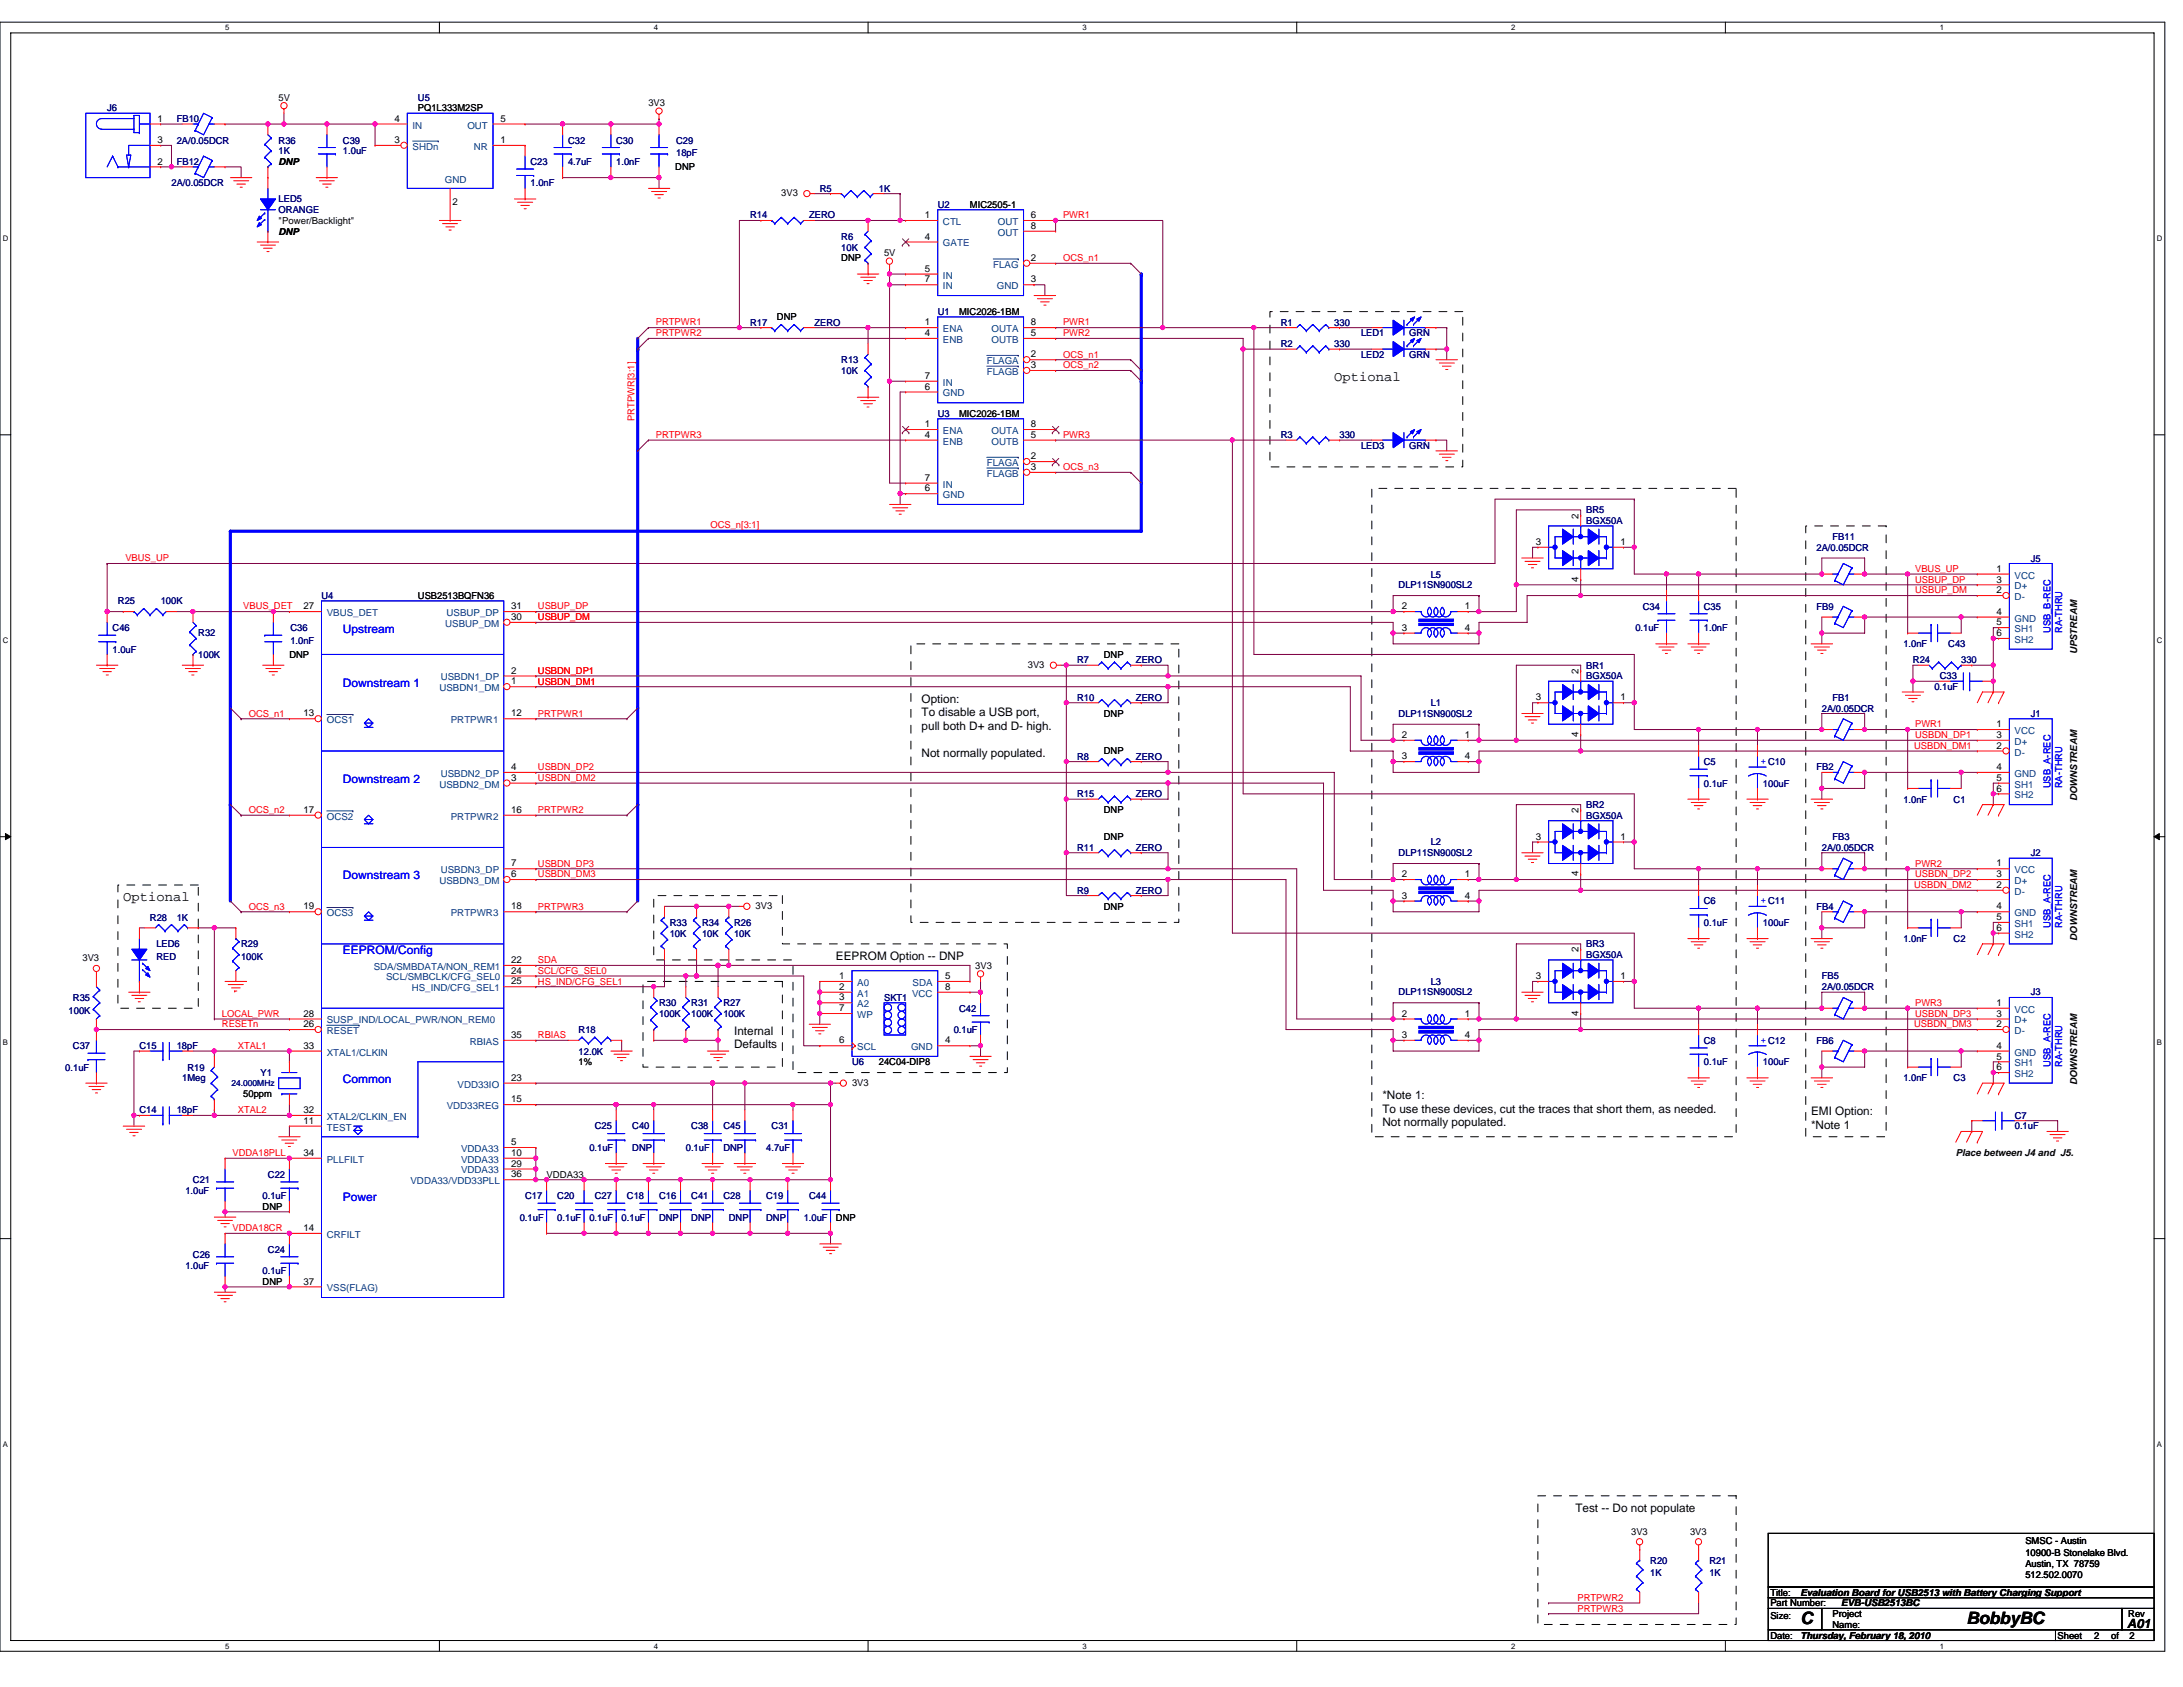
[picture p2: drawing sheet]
<svg xmlns="http://www.w3.org/2000/svg" width="279mm" height="216mm" viewBox="0 0 279 216" stroke-linecap="round" stroke-linejoin="round" font-family="sans-serif">
<defs><g id="words">
<g font-size="2.2">
<text x="230.4" y="207.8">C</text>
<text x="251.7" y="207.8">BobbyBC</text>
</g>
<g font-size="1.8">
<text x="170.8" y="48.8">Optional</text>
<text x="15.8" y="115.3">Optional</text>
</g>
<text font-size="1.6" x="272.3" y="208.3">A01</text>
<g font-size="1.5" fill="#00f">
<text x="43.9" y="81">Upstream</text>
<text x="43.9" y="87.9">Downstream 1</text>
<text x="43.9" y="100.2">Downstream 2</text>
<text x="43.9" y="112.5">Downstream 3</text>
<text x="43.9" y="122.2">EEPROM/Config</text>
<text x="43.9" y="138.6">Common</text>
<text x="43.9" y="153.7">Power</text>
</g>
<g font-size="1.5">
<text x="118" y="89.9">Option:</text>
<text x="118" y="91.7">To disable a USB port,</text>
<text x="118" y="93.4">pull both D+ and D- high.</text>
<text x="118" y="96.9">Not normally populated.</text>
<text x="107" y="122.8">EEPROM Option -- DNP</text>
<text x="94" y="132.4">Internal</text>
<text x="94" y="134.2">Defaults</text>
<text x="176.9" y="140.7">*Note 1:</text>
<text x="176.9" y="142.4">To use these devices, cut the traces that short them, as needed.</text>
<text x="231.8" y="142.7">EMI Option:</text>
<text x="176.9" y="144.1">Not normally populated.</text>
<text x="231.8" y="144.5">*Note 1</text>
<text x="201.6" y="193.5">Test -- Do not populate</text>
</g>
<g font-size="1.2" fill="#000080">
<text x="13.7" y="14.2">J6</text>
<text x="22.6" y="15.6">FB10</text>
<text x="53.5" y="12.9">U5</text>
<text x="21.9" y="23.9">2A/0.05DCR</text>
<text x="22.6" y="18.4">2A/0.05DCR</text>
<text x="22.6" y="21.1">FB12</text>
<text x="35.7" y="18.4">R36</text>
<text x="35.7" y="19.7">1K</text>
<text x="43.9" y="18.4">C39</text>
<text x="43.9" y="19.7">1.0uF</text>
<text x="67.9" y="21.1">C23</text>
<text x="67.9" y="23.9">1.0nF</text>
<text x="72.7" y="18.4">C32</text>
<text x="72.7" y="21.1">4.7uF</text>
<text x="78.9" y="18.4">C30</text>
<text x="78.9" y="21.1">1.0nF</text>
<text x="86.6" y="18.4">C29</text>
<text x="86.6" y="20">18pF</text>
<text x="35.7" y="25.9">LED5</text>
<text x="35.7" y="27.3">ORANGE</text>
<text x="96" y="28">R14</text>
<text x="103.6" y="28">ZERO</text>
<text x="104.9" y="24.5">R5</text>
<text x="112.5" y="24.5">1K</text>
<text x="120" y="26.6">U2</text>
<text x="107.7" y="30.7">R6</text>
<text x="107.7" y="32.1">10K</text>
<text x="96" y="41.7">R17</text>
<text x="104.2" y="41.7">ZERO</text>
<text x="120" y="40.3">U1</text>
<text x="163.9" y="41.7">R1</text>
<text x="170.8" y="41.7">330</text>
<text x="107.7" y="46.5">R13</text>
<text x="107.7" y="47.9">10K</text>
<text x="163.9" y="44.4">R2</text>
<text x="170.8" y="44.4">330</text>
<text x="174.2" y="43.1">LED1</text>
<text x="174.2" y="45.8">LED2</text>
<text x="180.4" y="43.1">GRN</text>
<text x="180.4" y="45.8">GRN</text>
<text x="120" y="53.3">U3</text>
<text x="163.9" y="56.1">R3</text>
<text x="171.4" y="56.1">330</text>
<text x="174.2" y="57.4">LED3</text>
<text x="180.4" y="57.4">GRN</text>
<text x="203" y="65.7">BR5</text>
<text x="203" y="67.1">BGX50A</text>
<text x="232.5" y="70.5">2A/0.05DCR</text>
<text x="234.5" y="69.1">FB11</text>
<text x="259.9" y="71.9">J5</text>
<text x="15.1" y="77.3">R25</text>
<text x="20.6" y="77.3">100K</text>
<text x="41.1" y="76.7">U4</text>
<text x="179" y="75.3">DLP11SN900SL2</text>
<text x="183.1" y="73.9">L5</text>
<text x="14.4" y="80.8">C46</text>
<text x="14.4" y="83.5">1.0uF</text>
<text x="25.4" y="81.4">R32</text>
<text x="37.2" y="80.8">C36</text>
<text x="37.2" y="82.4">1.0nF</text>
<text x="209.3" y="80.8">0.1uF</text>
<text x="210.3" y="78">C34</text>
<text x="218.1" y="78">C35</text>
<text x="218.1" y="80.8">1.0nF</text>
<text x="232.5" y="78">FB9</text>
<text x="243.6" y="82.8">1.0nF</text>
<text x="249.4" y="82.8">C43</text>
<text x="25.4" y="84.2">100K</text>
<text x="137.9" y="84.9">R7</text>
<text x="137.9" y="89.7">R10</text>
<text x="145.4" y="89.7">ZERO</text>
<text x="145.4" y="84.9">ZERO</text>
<text x="203" y="85.6">BR1</text>
<text x="203" y="87">BGX50A</text>
<text x="234.5" y="89.7">FB1</text>
<text x="244.8" y="84.9">R24</text>
<text x="247.6" y="88.3">0.1uF</text>
<text x="248.3" y="87">C33</text>
<text x="251" y="84.9">330</text>
<text x="179" y="91.7">DLP11SN900SL2</text>
<text x="183.1" y="90.4">L1</text>
<text x="233.2" y="91.1">2A/0.05DCR</text>
<text x="259.9" y="91.7">J1</text>
<text x="137.9" y="97.2">R8</text>
<text x="145.4" y="97.2">ZERO</text>
<text x="218.1" y="97.9">C5</text>
<text x="218.1" y="100.7">0.1uF</text>
<text x="225.6" y="100.7">100uF</text>
<text x="232.5" y="98.6">FB2</text>
<text x="137.9" y="102">R15</text>
<text x="145.4" y="102">ZERO</text>
<text x="203" y="103.4">BR2</text>
<text x="203" y="104.8">BGX50A</text>
<text x="234.5" y="107.5">FB3</text>
<text x="243.6" y="102.7">1.0nF</text>
<text x="250" y="102.7">C1</text>
<text x="137.9" y="108.9">R11</text>
<text x="145.4" y="108.9">ZERO</text>
<text x="179" y="109.6">DLP11SN900SL2</text>
<text x="183.1" y="108.2">L2</text>
<text x="233.2" y="108.9">2A/0.05DCR</text>
<text x="259.9" y="109.6">J2</text>
<text x="19.2" y="117.8">R28</text>
<text x="22.6" y="117.8">1K</text>
<text x="85.7" y="118.5">R33</text>
<text x="85.7" y="119.9">10K</text>
<text x="89.9" y="118.5">R34</text>
<text x="89.9" y="119.9">10K</text>
<text x="94" y="118.5">R26</text>
<text x="94" y="119.9">10K</text>
<text x="137.9" y="114.4">R9</text>
<text x="145.4" y="114.4">ZERO</text>
<text x="218.1" y="115.7">C6</text>
<text x="218.1" y="118.5">0.1uF</text>
<text x="225.6" y="118.5">100uF</text>
<text x="232.5" y="116.4">FB4</text>
<text x="20" y="121.2">LED6</text>
<text x="20" y="122.9">RED</text>
<text x="30.9" y="121.2">R29</text>
<text x="30.9" y="122.9">100K</text>
<text x="203" y="121.2">BR3</text>
<text x="203" y="122.6">BGX50A</text>
<text x="233.2" y="125.3">FB5</text>
<text x="243.6" y="120.5">1.0nF</text>
<text x="250" y="120.5">C2</text>
<text x="8.8" y="129.7">100K</text>
<text x="9.3" y="128.1">R35</text>
<text x="84.3" y="128.8">R30</text>
<text x="84.3" y="130.2">100K</text>
<text x="88.5" y="128.8">R31</text>
<text x="88.5" y="130.2">100K</text>
<text x="92.6" y="128.8">R27</text>
<text x="92.6" y="130.2">100K</text>
<text x="113.2" y="128.1">SKT1</text>
<text x="122.8" y="129.5">C42</text>
<text x="179" y="127.4">DLP11SN900SL2</text>
<text x="183.1" y="126">L3</text>
<text x="233.2" y="126.7">2A/0.05DCR</text>
<text x="259.9" y="127.4">J3</text>
<text x="8.4" y="137">0.1uF</text>
<text x="9.3" y="134.3">C37</text>
<text x="17.8" y="134.3">C15</text>
<text x="22.6" y="134.3">18pF</text>
<text x="24" y="137">R19</text>
<text x="33.3" y="137.7">Y1</text>
<text x="74.1" y="132.2">R18</text>
<text x="74.1" y="135">12.0K</text>
<text x="109.1" y="136.3">U6</text>
<text x="122.1" y="132.2">0.1uF</text>
<text x="218.1" y="133.6">C8</text>
<text x="218.1" y="136.3">0.1uF</text>
<text x="225.6" y="136.3">100uF</text>
<text x="232.5" y="133.6">FB6</text>
<text x="17.8" y="142.5">C14</text>
<text x="22.6" y="142.5">18pF</text>
<text x="23.3" y="138.4">1Meg</text>
<text x="243.6" y="138.4">1.0nF</text>
<text x="250" y="138.4">C3</text>
<text x="257.9" y="143.2">C7</text>
<text x="75.4" y="147.3">0.1uF</text>
<text x="76.1" y="144.5">C25</text>
<text x="80.9" y="144.5">C40</text>
<text x="80.9" y="147.3">DNP</text>
<text x="87.8" y="147.3">0.1uF</text>
<text x="88.5" y="144.5">C38</text>
<text x="92.6" y="144.5">C45</text>
<text x="92.6" y="147.3">DNP</text>
<text x="98.1" y="147.3">4.7uF</text>
<text x="98.8" y="144.5">C31</text>
<text x="257.9" y="144.5">0.1uF</text>
<text x="23.7" y="152.8">1.0uF</text>
<text x="24.7" y="151.4">C21</text>
<text x="33.6" y="153.5">0.1uF</text>
<text x="34.3" y="150.7">C22</text>
<text x="67.2" y="153.5">C17</text>
<text x="71.3" y="153.5">C20</text>
<text x="76.1" y="153.5">C27</text>
<text x="80.2" y="153.5">C18</text>
<text x="84.3" y="153.5">C16</text>
<text x="88.5" y="153.5">C41</text>
<text x="92.6" y="153.5">C28</text>
<text x="98.1" y="153.5">C19</text>
<text x="103.6" y="153.5">C44</text>
<text x="24.7" y="161">C26</text>
<text x="34.3" y="160.3">C24</text>
<text x="66.5" y="156.2">0.1uF</text>
<text x="71.3" y="156.2">0.1uF</text>
<text x="75.4" y="156.2">0.1uF</text>
<text x="79.6" y="156.2">0.1uF</text>
<text x="84.3" y="156.2">DNP</text>
<text x="88.5" y="156.2">DNP</text>
<text x="93.3" y="156.2">DNP</text>
<text x="98.1" y="156.2">DNP</text>
<text x="102.9" y="156.2">1.0uF</text>
<text x="23.7" y="162.4">1.0uF</text>
<text x="33.6" y="163.1">0.1uF</text>
<text x="211.2" y="200.1">R20</text>
<text x="211.2" y="201.7">1K</text>
<text x="218.8" y="200.1">R21</text>
<text x="218.8" y="201.7">1K</text>
</g>
<g font-size="1.2">
<text x="20.2" y="15.6">1</text>
<text x="35.7" y="12.9">5V</text>
<text x="50.5" y="15.6">4</text>
<text x="53.5" y="14.2">PQ1L333M2SP</text>
<text x="64.1" y="15.6">5</text>
<text x="83" y="13.6">3V3</text>
<text x="20.2" y="21.1">2</text>
<text x="20.2" y="18.3">3</text>
<text x="35.7" y="21.1">DNP</text>
<text x="50.5" y="18.3">3</text>
<text x="64.1" y="18.3">1</text>
<text x="86.4" y="21.8">DNP</text>
<text x="35.7" y="28.7">&quot;Power/Backlight&quot;</text>
<text x="57.9" y="26.2">2</text>
<text x="100" y="25.1">3V3</text>
<text x="118.4" y="27.9">1</text>
<text x="124.1" y="26.6">MIC2505-1</text>
<text x="132" y="27.9">6</text>
<text x="132" y="29.3">8</text>
<text x="35.7" y="30">DNP</text>
<text x="107.7" y="33.4">DNP</text>
<text x="113.2" y="32.8">5V</text>
<text x="118.4" y="30.7">4</text>
<text x="118.4" y="34.8">5</text>
<text x="132" y="33.4">2</text>
<text x="99.4" y="41">DNP</text>
<text x="118.4" y="36.2">7</text>
<text x="118.4" y="41.6">1</text>
<text x="122.8" y="40.3">MIC2026-1BM</text>
<text x="132" y="36.2">3</text>
<text x="132" y="41.6">8</text>
<text x="118.4" y="43">4</text>
<text x="132" y="43">5</text>
<text x="132" y="45.7">2</text>
<text x="132" y="47.1">3</text>
<text x="118.4" y="48.5">7</text>
<text x="118.4" y="49.9">6</text>
<text x="122.8" y="53.3">MIC2026-1BM</text>
<text x="118.4" y="54.7">1</text>
<text x="118.4" y="56">4</text>
<text x="132" y="54.7">8</text>
<text x="132" y="56">5</text>
<text x="132" y="58.8">2</text>
<text x="118.4" y="61.5">7</text>
<text x="118.4" y="62.9">6</text>
<text x="132" y="60.2">3</text>
<text x="196.6" y="69.7">3</text>
<text x="202" y="66.4" transform="rotate(-90 202 66.4)">2</text>
<text x="207.4" y="69.7">1</text>
<text x="38.8" y="78">27</text>
<text x="53.5" y="76.7">USB2513BQFN36</text>
<text x="65.4" y="78">31</text>
<text x="179.4" y="78">2</text>
<text x="187.5" y="78">1</text>
<text x="202" y="74.4" transform="rotate(-90 202 74.4)">4</text>
<text x="255.5" y="73.2">1</text>
<text x="255.5" y="75.9">2</text>
<text x="255.5" y="74.5">3</text>
<text x="65.4" y="79.4">30</text>
<text x="179.4" y="80.7">3</text>
<text x="187.5" y="80.7">4</text>
<text x="255.5" y="78.7">4</text>
<text x="255.5" y="80">5</text>
<text x="255.5" y="81.4">6</text>
<text x="265.9" y="83.8" transform="rotate(-90 265.9 83.8)">UPSTREAM</text>
<text x="37" y="84.2">DNP</text>
<text x="65.4" y="87.6">1</text>
<text x="65.4" y="86.2">2</text>
<text x="131.6" y="85.4">3V3</text>
<text x="141.3" y="84.2">DNP</text>
<text x="196.6" y="89.6">3</text>
<text x="202" y="86.2" transform="rotate(-90 202 86.2)">2</text>
<text x="207.4" y="89.6">1</text>
<text x="38.8" y="91.7">13</text>
<text x="65.4" y="91.7">12</text>
<text x="141.3" y="91.7">DNP</text>
<text x="179.4" y="94.4">2</text>
<text x="187.5" y="94.4">1</text>
<text x="202" y="94.3" transform="rotate(-90 202 94.3)">4</text>
<text x="255.5" y="93.1">1</text>
<text x="255.5" y="95.8">2</text>
<text x="255.5" y="94.4">3</text>
<text x="65.4" y="99.9">3</text>
<text x="65.4" y="98.6">4</text>
<text x="141.3" y="96.5">DNP</text>
<text x="179.4" y="97.2">3</text>
<text x="187.5" y="97.2">4</text>
<text x="255.5" y="98.6">4</text>
<text x="255.5" y="99.9">5</text>
<text x="255.5" y="101.3">6</text>
<text x="38.8" y="104">17</text>
<text x="65.4" y="104">16</text>
<text x="141.3" y="107.5">DNP</text>
<text x="141.3" y="104.1">DNP</text>
<text x="196.6" y="107.5">3</text>
<text x="202" y="104.1" transform="rotate(-90 202 104.1)">2</text>
<text x="207.4" y="107.5">1</text>
<text x="265.9" y="102.6" transform="rotate(-90 265.9 102.6)">DOWNSTREAM</text>
<text x="65.4" y="112.3">6</text>
<text x="65.4" y="110.9">7</text>
<text x="179.4" y="112.3">2</text>
<text x="187.5" y="112.3">1</text>
<text x="202" y="112.2" transform="rotate(-90 202 112.2)">4</text>
<text x="255.5" y="110.9">1</text>
<text x="255.5" y="113.6">2</text>
<text x="255.5" y="112.3">3</text>
<text x="38.8" y="116.4">19</text>
<text x="65.4" y="116.4">18</text>
<text x="96.7" y="116.3">3V3</text>
<text x="141.3" y="116.4">DNP</text>
<text x="179.4" y="115">3</text>
<text x="187.5" y="115">4</text>
<text x="255.5" y="116.4">4</text>
<text x="255.5" y="117.8">5</text>
<text x="255.5" y="119.1">6</text>
<text x="10.6" y="123">3V3</text>
<text x="65.4" y="123.3">22</text>
<text x="65.4" y="124.6">24</text>
<text x="65.4" y="126">25</text>
<text x="107.4" y="125.3">1</text>
<text x="121" y="125.3">5</text>
<text x="124.8" y="124">3V3</text>
<text x="196.6" y="125.3">3</text>
<text x="202" y="121.9" transform="rotate(-90 202 121.9)">2</text>
<text x="207.4" y="125.3">1</text>
<text x="265.9" y="120.4" transform="rotate(-90 265.9 120.4)">DOWNSTREAM</text>
<text x="38.8" y="131.5">26</text>
<text x="38.8" y="130.1">28</text>
<text x="107.4" y="126.7">2</text>
<text x="107.4" y="128">3</text>
<text x="107.4" y="129.4">7</text>
<text x="121" y="126.7">8</text>
<text x="179.4" y="130.1">2</text>
<text x="187.5" y="130.1">1</text>
<text x="202" y="130" transform="rotate(-90 202 130)">4</text>
<text x="255.5" y="128.7">1</text>
<text x="255.5" y="131.5">2</text>
<text x="255.5" y="130.1">3</text>
<text x="38.8" y="134.2">33</text>
<text x="65.4" y="132.8">35</text>
<text x="74.1" y="136.3">1%</text>
<text x="107.4" y="133.5">6</text>
<text x="112.5" y="136.3">24C04-DIP8</text>
<text x="121" y="133.5">4</text>
<text x="179.4" y="132.8">3</text>
<text x="187.5" y="132.8">4</text>
<text x="255.5" y="134.2">4</text>
<text x="255.5" y="135.6">5</text>
<text x="255.5" y="137">6</text>
<text x="31.1" y="140.4">50ppm</text>
<text x="38.8" y="142.5">32</text>
<text x="38.8" y="143.8">11</text>
<text x="65.4" y="141.1">15</text>
<text x="65.4" y="138.3">23</text>
<text x="109.1" y="138.9">3V3</text>
<text x="265.9" y="138.9" transform="rotate(-90 265.9 138.9)">DOWNSTREAM</text>
<text x="38.8" y="147.9">34</text>
<text x="65.4" y="149.3">29</text>
<text x="65.4" y="146.6">5</text>
<text x="65.4" y="147.9">10</text>
<text x="250.3" y="148">Place between J4 and J5.</text>
<text x="33.6" y="154.8">DNP</text>
<text x="65.4" y="150.7">36</text>
<text x="70" y="150.7">VDDA33</text>
<text x="38.8" y="157.5">14</text>
<text x="107" y="156.2">DNP</text>
<text x="33.6" y="164.4">DNP</text>
<text x="38.8" y="164.4">37</text>
<text x="208.8" y="196.4">3V3</text>
<text x="216.3" y="196.4">3V3</text>
<text x="259.2" y="197.6">SMSC - Austin</text>
<text x="259.2" y="199.1">10900-B Stonelake Blvd.</text>
<text x="259.2" y="200.5">Austin, TX 78759</text>
<text x="259.2" y="202">512.502.0070</text>
<text x="226.6" y="204.2">Title:</text>
<text x="226.6" y="207.2">Size:</text>
<text x="226.6" y="205.6">Part Number:</text>
<text x="226.6" y="209.7">Date:</text>
<text x="230.4" y="204.2">Evaluation Board for USB2513 with Battery Charging Support</text>
<text x="230.4" y="209.7">Thursday, February 18, 2010</text>
<text x="234.5" y="207">Project</text>
<text x="234.5" y="208.3">Name:</text>
<text x="235.6" y="205.6">EVB-USB2513BC</text>
<text x="263.4" y="209.7">Sheet</text>
<text x="268" y="209.7">2</text>
<text x="270.2" y="209.7">of</text>
<text x="272.4" y="207">Rev</text>
<text x="272.5" y="209.7">2</text>
</g>
<g font-size="1.2" fill="#004080">
<text x="52.8" y="16.4">IN</text>
<text x="59.8" y="16.4">OUT</text>
<text x="52.8" y="19.2">SHDn</text>
<text x="56.9" y="23.4">GND</text>
<text x="60.6" y="19.2">NR</text>
<text x="120.7" y="28.8">CTL</text>
<text x="127.7" y="28.8">OUT</text>
<text x="120.7" y="31.5">GATE</text>
<text x="120.7" y="35.6">IN</text>
<text x="127.1" y="34.3">FLAG</text>
<text x="127.7" y="30.2">OUT</text>
<text x="120.7" y="37">IN</text>
<text x="127.6" y="37">GND</text>
<text x="120.7" y="42.5">ENA</text>
<text x="120.7" y="43.9">ENB</text>
<text x="126.3" y="46.6">FLAGA</text>
<text x="126.3" y="48">FLAGB</text>
<text x="126.9" y="42.5">OUTA</text>
<text x="126.9" y="43.9">OUTB</text>
<text x="120.7" y="49.4">IN</text>
<text x="120.7" y="50.7">GND</text>
<text x="120.7" y="55.5">ENA</text>
<text x="120.7" y="56.9">ENB</text>
<text x="126.3" y="59.6">FLAGA</text>
<text x="126.9" y="55.5">OUTA</text>
<text x="126.9" y="56.9">OUTB</text>
<text x="120.7" y="62.4">IN</text>
<text x="120.7" y="63.8">GND</text>
<text x="126.3" y="61">FLAGB</text>
<text x="257.9" y="74">VCC</text>
<text x="257.9" y="76.8">D-</text>
<text x="257.9" y="75.4">D+</text>
<text x="41.8" y="78.8">VBUS_DET</text>
<text x="57" y="80.2">USBUP_DM</text>
<text x="57.1" y="78.8">USBUP_DP</text>
<text x="257.9" y="79.5">GND</text>
<text x="257.9" y="80.9">SH1</text>
<text x="257.9" y="82.3">SH2</text>
<text x="56.2" y="88.5">USBDN1_DM</text>
<text x="56.4" y="87.1">USBDN1_DP</text>
<text x="41.8" y="92.6">OCS1</text>
<text x="57.7" y="92.6">PRTPWR1</text>
<text x="257.9" y="93.9">VCC</text>
<text x="257.9" y="95.3">D+</text>
<text x="56.2" y="100.8">USBDN2_DM</text>
<text x="56.4" y="99.4">USBDN2_DP</text>
<text x="257.9" y="96.7">D-</text>
<text x="257.9" y="99.4">GND</text>
<text x="257.9" y="100.8">SH1</text>
<text x="41.8" y="104.9">OCS2</text>
<text x="57.7" y="104.9">PRTPWR2</text>
<text x="257.9" y="102.2">SH2</text>
<text x="56.2" y="113.1">USBDN3_DM</text>
<text x="56.4" y="111.8">USBDN3_DP</text>
<text x="257.9" y="111.8">VCC</text>
<text x="257.9" y="113.1">D+</text>
<text x="41.8" y="117.3">OCS3</text>
<text x="57.7" y="117.3">PRTPWR3</text>
<text x="257.9" y="114.5">D-</text>
<text x="257.9" y="117.3">GND</text>
<text x="257.9" y="118.6">SH1</text>
<text x="257.9" y="120">SH2</text>
<text x="47.8" y="124.1">SDA/SMBDATA/NON_REM1</text>
<text x="49.4" y="125.5">SCL/SMBCLK/CFG_SEL0</text>
<text x="41.8" y="131">SUSP_IND/LOCAL_PWR/NON_REM0</text>
<text x="52.7" y="126.9">HS_IND/CFG_SEL1</text>
<text x="109.7" y="126.2">A0</text>
<text x="109.7" y="127.6">A1</text>
<text x="109.7" y="128.9">A2</text>
<text x="109.7" y="130.3">WP</text>
<text x="116.7" y="127.6">VCC</text>
<text x="116.8" y="126.2">SDA</text>
<text x="257.9" y="129.6">VCC</text>
<text x="257.9" y="131">D+</text>
<text x="41.8" y="135.1">XTAL1/CLKIN</text>
<text x="41.8" y="132.3">RESET</text>
<text x="60.1" y="133.7">RBIAS</text>
<text x="109.7" y="134.4">SCL</text>
<text x="116.6" y="134.4">GND</text>
<text x="257.9" y="132.3">D-</text>
<text x="257.9" y="135.1">GND</text>
<text x="257.9" y="136.5">SH1</text>
<text x="257.9" y="137.8">SH2</text>
<text x="41.8" y="143.3">XTAL2/CLKIN_EN</text>
<text x="57.2" y="141.9">VDD33REG</text>
<text x="58.6" y="139.2">VDD33IO</text>
<text x="41.8" y="144.7">TEST</text>
<text x="41.8" y="148.8">PLLFILT</text>
<text x="59" y="147.4">VDDA33</text>
<text x="59" y="148.8">VDDA33</text>
<text x="52.5" y="151.6">VDDA33/VDD33PLL</text>
<text x="59" y="150.2">VDDA33</text>
<text x="41.8" y="158.4">CRFILT</text>
<text x="41.8" y="165.3">VSS(FLAG)</text>
</g>
<g font-size="1.2" fill="#f00">
<text x="136.1" y="27.9">PWR1</text>
<text x="136.1" y="33.4">OCS_n1</text>
<text x="83.9" y="41.7">PRTPWR1</text>
<text x="136.1" y="41.7">PWR1</text>
<text x="83.9" y="43">PRTPWR2</text>
<text x="136.1" y="47.1">OCS_n2</text>
<text x="136.1" y="45.8">OCS_n1</text>
<text x="136.1" y="43">PWR2</text>
<text x="81.2" y="53.9" transform="rotate(-90 81.2 53.9)">PRTPWR[3:1]</text>
<text x="83.9" y="56">PRTPWR3</text>
<text x="136.1" y="56">PWR3</text>
<text x="136.1" y="60.2">OCS_n3</text>
<text x="16" y="71.8">VBUS_UP</text>
<text x="90.9" y="67.6">OCS_n[3:1]</text>
<text x="31.1" y="78">VBUS_DET</text>
<text x="68.9" y="78">USBUP_DP</text>
<text x="245.1" y="75.9">USBUP_DM</text>
<text x="245.1" y="73.2">VBUS_UP</text>
<text x="245.1" y="74.6">USBUP_DP</text>
<text x="68.9" y="79.4">USBUP_DM</text>
<text x="68.9" y="86.2">USBDN_DP1</text>
<text x="68.9" y="87.6">USBDN_DM1</text>
<text x="31.8" y="91.7">OCS_n1</text>
<text x="68.9" y="91.7">PRTPWR1</text>
<text x="245" y="95.8">USBDN_DM1</text>
<text x="245.1" y="94.5">USBDN_DP1</text>
<text x="245.1" y="93.1">PWR1</text>
<text x="68.9" y="99.9">USBDN_DM2</text>
<text x="68.9" y="98.6">USBDN_DP2</text>
<text x="31.8" y="104.1">OCS_n2</text>
<text x="68.9" y="104.1">PRTPWR2</text>
<text x="68.9" y="110.9">USBDN_DP3</text>
<text x="68.9" y="112.3">USBDN_DM3</text>
<text x="245" y="113.7">USBDN_DM2</text>
<text x="245.1" y="110.9">PWR2</text>
<text x="245.1" y="112.3">USBDN_DP2</text>
<text x="31.8" y="116.4">OCS_n3</text>
<text x="68.9" y="116.4">PRTPWR3</text>
<text x="68.9" y="123.3">SDA</text>
<text x="68.9" y="124.6">SCL/CFG_SEL0</text>
<text x="28.4" y="130.1">LOCAL_PWR</text>
<text x="28.4" y="131.5">RESETn</text>
<text x="68.9" y="126">HS_IND/CFG_SEL1</text>
<text x="245" y="131.5">USBDN_DM3</text>
<text x="245.1" y="130.1">USBDN_DP3</text>
<text x="245.1" y="128.8">PWR3</text>
<text x="30.5" y="134.2">XTAL1</text>
<text x="68.9" y="132.9">RBIAS</text>
<text x="30.5" y="142.5">XTAL2</text>
<text x="29.8" y="148">VDDA18PLL</text>
<text x="29.8" y="157.6">VDDA18CR</text>
<text x="201.9" y="204.9">PRTPWR2</text>
<text x="201.9" y="206.2">PRTPWR3</text>
</g>
<g font-size="1.2" fill="#00f">
<text x="262.4" y="81" transform="rotate(-90 262.4 81)">USB_B-REC</text>
<text x="263.9" y="81" transform="rotate(-90 263.9 81)">RA-THRU</text>
<text x="225.4" y="97.8">+ C10</text>
<text x="262.4" y="100.9" transform="rotate(-90 262.4 100.9)">USB_A-REC</text>
<text x="263.9" y="100.9" transform="rotate(-90 263.9 100.9)">RA-THRU</text>
<text x="225.4" y="115.6">+ C11</text>
<text x="262.4" y="118.7" transform="rotate(-90 262.4 118.7)">USB_A-REC</text>
<text x="263.9" y="118.7" transform="rotate(-90 263.9 118.7)">RA-THRU</text>
<text x="225.4" y="133.4">+ C12</text>
<text x="262.4" y="136.6" transform="rotate(-90 262.4 136.6)">USB_A-REC</text>
<text x="263.9" y="136.6" transform="rotate(-90 263.9 136.6)">RA-THRU</text>
</g>
<text font-size="1.1" fill="#000080" x="29.6" y="138.9">24.000MHz</text>
<g font-size="1">
<text x="28.8" y="3.9">5</text>
<text x="83.7" y="3.9">4</text>
<text x="138.5" y="3.9">3</text>
<text x="193.4" y="3.9">2</text>
<text x="248.3" y="3.9">1</text>
<text x=".4" y="30.8">D</text>
<text x="276.1" y="30.8">D</text>
<text x=".4" y="82.3">C</text>
<text x="276.1" y="82.3">C</text>
<text x=".4" y="133.7">B</text>
<text x="276.1" y="133.7">B</text>
<text x=".4" y="185.1">A</text>
<text x="276.1" y="185.1">A</text>
<text x="28.8" y="211">5</text>
<text x="83.7" y="211">4</text>
<text x="138.5" y="211">3</text>
<text x="193.4" y="211">2</text>
<text x="248.3" y="211">1</text>
</g>
</g></defs>
<path d="M0 2.8h277.1v208.5h-277.1zM1.4 4.2h274.3v205.8h-274.3z" fill="none" stroke="#000" stroke-width=".13"/>
<g fill="#fff">
<path d="M28.8 3h.6v1.1h-.6z"/>
<path d="M28.8 210.1h.6v1.1h-.6z"/>
</g>
<path d="M56.2 2.8v1.4M56.2 210v1.3" fill="none" stroke="#000" stroke-width=".13"/>
<g fill="#fff">
<path d="M83.7 3h.5v1.1h-.5z"/>
<path d="M83.7 210.1h.5v1.1h-.5z"/>
</g>
<path d="M111.1 2.8v1.4M111.1 210v1.3" fill="none" stroke="#000" stroke-width=".13"/>
<g fill="#fff">
<path d="M138.5 3h.6v1.1h-.6z"/>
<path d="M138.5 210.1h.6v1.1h-.6z"/>
</g>
<path d="M166 2.8v1.4M166 210v1.3" fill="none" stroke="#000" stroke-width=".13"/>
<g fill="#fff">
<path d="M193.4 3h.6v1.1h-.6z"/>
<path d="M193.4 210.1h.6v1.1h-.6z"/>
</g>
<path d="M220.8 2.8v1.4M220.8 210v1.3" fill="none" stroke="#000" stroke-width=".13"/>
<g fill="#fff">
<path d="M248.3 3h.5v1.1h-.5z"/>
<path d="M248.3 210.1h.5v1.1h-.5z"/>
<path d="M.4 29.9h.7v1.1h-.7z"/>
<path d="M276.1 29.9h.7v1.1h-.7z"/>
<path d="M.4 81.4h.7v1.1h-.7z"/>
<path d="M276.1 81.4h.7v1.1h-.7z"/>
</g>
<path d="M0 55.6h1.4M275.7 55.6h1.4" fill="none" stroke="#000" stroke-width=".13"/>
<g fill="#fff">
<path d="M.4 132.8h.6v1.1h-.6z"/>
<path d="M276.1 132.8h.6v1.1h-.6z"/>
</g>
<path d="M0 107.1h1.4M275.7 107.1h1.4" fill="none" stroke="#000" stroke-width=".13"/>
<path d="M.7 106.7l.7 .4-.7 .4zM275.7 107.1l.7-.4v.8z" fill="#000" stroke="#000" stroke-width=".13"/>
<g fill="#fff">
<path d="M.4 184.2h.6v1.1h-.6z"/>
<path d="M276.1 184.2h.6v1.1h-.6z"/>
</g>
<path d="M0 158.5h1.4M275.7 158.5h1.4M226.3 196.2h49.4v6.9h-49.4zM226.3 203.1h49.4v1.4h-49.4zM226.3 204.5h49.4v1.3h-49.4zM226.3 208.6h36.8v1.4h-36.8zM226.3 205.8h6.9v2.8h-6.9zM233.2 205.8h38.4v2.8h-38.4zM263.1 208.6h12.6v1.4h-12.6zM271.6 205.8h4.1v2.8h-4.1z" fill="none" stroke="#000" stroke-width=".13"/>
<path d="M162.5 39.9h24.7v19.9h-24.7zM175.6 62.5h46.6v83h-46.6zM231.1 67.3h10.3v78.2h-10.3zM116.6 82.4h34.3v35.6h-34.3zM15.1 113.3h10.3v15.7h-10.3zM83.7 114.6h16.4v6.2h28.8v16.5h-27.4v-14.4h-17.8zM82.3 125.6h17.8v11h-17.8zM196.8 191.4h25.4v16.5h-25.4z" fill="none" stroke="#000" stroke-width=".13" stroke-dasharray="1 1 1 1 1 1 1 1"/>
<g fill="none" stroke="#800040" stroke-width=".13">
<path d="M20.6 18.6h1.3M20.6 15.9h2.7M21.9 18.6h.1M21.9 18.6v2.8M28.8 15.9h5.5M34.3 15.9h.1M34.3 15.9h13.7v2.7M36.3 14.5v1.4M36.3 15.9h.1M41.8 15.9h.1M67.2 15.9h4.8M72 15.9h.1"/>
<path d="M78.2 15.9h.1M84.3 15.2h.1M84.3 15.2v.7h-12.3M20.6 21.4h1.3M21.9 21.4h1.4M28.8 21.4h2.1v1.3M72 22.7h6.2M78.2 22.7h6.1v1.4M78.2 22.7h.1M97.4 28.2h-2.8v13.7M104.2 28.2h6.9M104.2 24.8h2.1"/>
<path d="M111.1 28.2h.1M111.1 28.2h4.8M113.2 24.8h2M113.9 36.4v12.4h2M113.9 36.4h.1M113.9 34.4v.7h2M113.9 35.1v1.3h2M113.9 35.1h.1M115.2 28.2h.1M115.2 24.8h.1M115.2 24.8v3.4M132.4 36.4h1.3v1.4"/>
<path d="M135.1 33.7h.1M135.1 28.2v1.4M135.1 28.2h13.7v13.7M135.1 28.2h.1M135.1 33.7h9.6M144.7 33.7h.1M144.7 33.7l1.4 1.4M81.6 43.3h.1M81.6 44.7h.1M81.6 57.7h.1M83 41.9h.1M83 56.3h.1"/>
<path d="M83 43.3h.1M83 41.9h14.4M83 43.3h32.9M83 56.3h32.9M83 41.9l-1.4 1.4M83 43.3l-1.4 1.4M83 56.3l-1.4 1.4M94.6 41.9h.1M104.2 41.9h6.9v2.1M111.1 41.9h.1M111.1 41.9h4.8M113.9 48.8h.1"/>
<path d="M113.9 48.8v13h2M115.9 50.2h-.7v13M135.1 47.4h.1M135.1 46h.1M135.1 43.3h.1M135.1 56.3h.1M135.1 41.9h.1M135.1 43.3h24v1.4M135.1 41.9h25.4M135.1 47.4h9.6M135.1 46h9.6M135.1 56.3h22.6"/>
<path d="M144.7 46h.1M144.7 47.4h.1M144.7 46l1.4 1.4M144.7 47.4l1.4 1.4M148.8 41.9h.1M157.7 56.3h6.9M157.7 56.3h.1M157.7 56.3v63.1h51.5v6.2M159.1 44.7h5.5M159.1 44.7h.1M159.1 44.7v56.9h50.1v6.2M160.5 41.9h4.1"/>
<path d="M160.5 41.9h.1M160.5 41.9v41.9h48.7v6.1M171.4 41.9h4.2M171.4 44.7h4.2M171.4 56.3h4.2M183.8 41.9h1.4M183.8 44.7h1.4M183.8 56.3h1.4v1.4M185.2 41.9h.1M185.2 44.7v1.3M185.2 41.9v2.8M13.7 72.1h.1"/>
<path d="M13.7 72.1v6.2h2.1M22.6 78.3h2.1M24.7 78.3h.1M24.7 78.3h12.3M35 78.3h.1M68.6 78.3h.1M68.6 79.7h.1M68.6 79.7h109.7v1.3M68.6 78.3h111.1M115.2 63.2v1.4M115.2 63.2h.1M115.2 63.2h.7"/>
<path d="M135.1 60.5h.1M135.1 60.5h9.6M144.7 60.5h.1M144.7 60.5l1.4 1.3M178.3 78.3h.1M187.9 78.3h1.4M189.3 76.2h-11v2.1M189.3 76.2h.1M189.3 76.2v2.1M194.1 74.8v3.5h-4.8M194.1 74.8h.1M194.1 74.8h59"/>
<path d="M196.8 70h-.6v1.4M202.3 76.2h-6.8v3.5h-6.2v1.3M202.3 76.2h.1M202.3 74.2h.1M202.3 65.9v-.6h-8.2v9.5M202.3 76.2h50.8M202.3 74.2v2M207.8 70h1.4M209.2 63.9h-17.9v8.2h-177.6M209.2 63.9h.1M209.2 70v3.5h4.1M209.2 63.9v6.1"/>
<path d="M213.3 73.5h4.1M213.3 73.5h.1M213.3 73.5v2M217.4 73.5h15.8v-2.1h5.5v2.1M217.4 73.5h.1M217.4 73.5v2M233.2 79v2M238.7 79v2h-5.5M238.7 79h12.3v2M238.7 79h.1M238.7 73.5h5.5v7.5M238.7 73.5h.1"/>
<path d="M244.2 73.5h.1M244.2 73.5h8.9M251 79h2.1M29.5 90.6l1.4 1.4M30.9 92h.1M30.9 92h6.1M68.6 92h.1M68.6 98.8h.1M68.6 86.5h.1M68.6 87.9h104.2v8.2h5.5v1.4M68.6 87.9h.1M68.6 92h11.6"/>
<path d="M68.6 98.8h80.9M68.6 86.5h80.9M80.2 92h.1M81.6 90.6l-1.4 1.4M135.8 85.1h.7M136.5 85.1h2.7M136.5 85.1h.1M136.5 89.9h2.7M136.5 89.9h.1M136.5 97.5h2.7M136.5 97.5v4.8M136.5 85.1v12.4"/>
<path d="M146.1 97.5h3.4v1.3M146.1 85.1h3.4v1.4M149.5 87.9h.1M149.5 86.5h24.7v8.2h4.1M149.5 98.8h21.3v13.8h7.5M149.5 87.9v2h-3.4M178.3 94.7h.1M178.3 97.5h.1M178.3 81h.1M178.3 97.5v1.3h11v-1.3M178.3 81v1.4h11v-1.4M178.3 94.7h1.4"/>
<path d="M178.3 97.5h1.4M178.3 81h1.4M187.9 94.7h1.4M187.9 81h1.4M187.9 97.5h1.4M189.3 94.7h4.8M189.3 97.5h.1M189.3 92.7h-11v2M189.3 92.7h.1M189.3 81h.1M189.3 92.7v2M194.1 94.7h.1"/>
<path d="M194.1 94.7h59M196.8 89.9h-.6v1.4M202.3 96.1h.1M202.3 85.8v-.7h-8.2v9.6M202.3 94v2.1M202.3 96.1h-13v1.4M202.3 96.1h50.8M207.8 89.9h1.4M209.2 89.9h.1M209.2 89.9v3.5h8.2v2M217.4 93.4h15.8v-2.1h5.5v2.1M217.4 93.4h.1"/>
<path d="M224.9 93.4v2M224.9 93.4h.1M233.2 98.8v2.1M233.2 81h.1M233.2 81v1.4M238.7 98.8h.1M238.7 93.4h.1M238.7 98.8v2.1h-5.5M238.7 93.4h14.4M238.7 98.8h12.3M244.2 93.4h.1M244.2 93.4v7.5"/>
<path d="M244.8 87.2h.1M244.8 87.2h3.5M244.8 87.2v1.4M245.5 85.1h-.7v2.1M251 98.8h2.1M251 98.8v2.1M252.4 85.1h2.7M255.1 85.1h.1M255.1 87.2h.1M255.1 81.7h.1M255.1 81.7h.7M255.1 81.7v6.9"/>
<path d="M255.8 80.3h-.7v1.4M17.8 118.7h.7M25.4 118.7h2M27.4 118.7h.1M27.4 118.7h2.8M27.4 118.7v11.7M29.5 103l1.4 1.3M29.5 115.3l1.4 1.4M30.9 116.7h.1M30.9 104.3h.1M30.9 104.3h6.1M30.9 116.7h6.1"/>
<path d="M68.6 104.3h.1M68.6 116.7h.1M68.6 100.2h.1M68.6 111.2h.1M68.6 112.6h80.9v2h-3.4M68.6 112.6h.1M68.6 111.2h80.9M68.6 104.3h11.6M68.6 116.7h11.6M68.6 100.2h80.9M80.2 104.3h.1M80.2 116.7h.1"/>
<path d="M81.6 103l-1.4 1.3M81.6 115.3l-1.4 1.4M85 116h4.2M89.2 116h.1M89.2 116h5.4M93.3 116h.1M136.5 102.3h2.7M136.5 102.3h.1M136.5 109.1v5.5h2.7M136.5 109.1h2.7M136.5 102.3v6.8M146.1 109.1h3.4v2.1"/>
<path d="M149.5 100.2v2.1h-3.4M149.5 112.6h.1M149.5 111.2h16.5v19.2h12.3M149.5 100.2h19.9v13.7h8.9v1.4M149.5 112.6h15.1v19.2h13.7v1.3M178.3 115.3h.1M178.3 112.6h.1M178.3 115.3v1.4h11v-1.4h-1.4M178.3 112.6h1.4M178.3 115.3h1.4M187.9 112.6h1.4M187.9 115.3h.1"/>
<path d="M189.3 112.6h4.8M189.3 110.5h-11v2.1M189.3 110.5h.1M189.3 110.5v2.1M194.1 112.6h.1M194.1 112.6h59M196.8 107.8h-.6v1.3M202.3 113.9h.1M202.3 111.9v2M202.3 103.7v-.7h-8.2v9.6M202.3 113.9h-13v1.4M202.3 113.9h50.8"/>
<path d="M207.8 107.8h1.4M209.2 107.8h.1M209.2 107.8v3.4h8.2v2.1M217.4 111.2h.1M217.4 111.2h15.8v-2.1h5.5v2.1M224.9 111.2v2.1M224.9 111.2h.1M233.2 100.9h.1M233.2 118.7v1.4M233.2 118.7h.1M233.2 116.7v2M233.2 100.9v1.4"/>
<path d="M238.7 111.2h5.5v7.5M238.7 111.2h.1M238.7 116.7h.1M238.7 116.7v2h-5.5M238.7 116.7h12.3M244.2 111.2h.1M244.2 111.2h8.9M251 116.7h2.1M251 116.7v2M255.1 101.6h.1M255.1 101.6h.7M255.1 119.4v1.4"/>
<path d="M255.1 119.4h.1M255.1 101.6v1.4M255.1 119.4h.7M255.8 100.2h-.7v1.4M255.8 118h-.7v1.4M12.3 131.8h.1M12.3 131.8h24.7M17.8 134.5h-.7v8.2M24.7 134.5h2.7M27.4 130.4h.1M27.4 134.5h.1M27.4 134.5h9.6v1.4"/>
<path d="M27.4 134.5v.7M27.4 130.4h9.6M68.6 138.6h.1M68.6 123.5h.1M68.6 124.9h.1M68.6 126.3h.1M68.6 124.9h34.3v8.9h2M68.6 133.1h.1M68.6 133.1h4.1M68.6 123.5h24.7M68.6 138.6h22.6M79.6 133.1v1.4"/>
<path d="M83.7 133.1h4.1M85 122.9v3.4h-16.4M87.8 124.9v1.4M87.8 124.9h.1M87.8 133.1h.1M87.8 133.1h4.1v1.4M89.2 122.9v2M89.2 124.9h.1M91.2 138.6v3.4M91.2 138.6h4.1v3.4M91.2 138.6h.1M91.9 123.5h.1"/>
<path d="M91.9 123.5v2.8M93.3 123.5h30.8v2.1M93.3 122.9v.6M95.3 138.6h.1M95.3 138.6h11.7M104.9 128.3h.1M104.9 125.6v1.4M104.9 127h.1M104.9 129.7h.1M104.9 127v4.1M106.3 138.6h.1M106.3 138.6v2.8"/>
<path d="M124.1 133.8h1.4M125.5 125.6v1.4h-1.4M125.5 125.6h.1M125.5 133.8h.1M125.5 133.8v1.4M178.3 133.1h.1M178.3 130.4h.1M178.3 133.1v1.4h11v-1.4M178.3 130.4h1.4M178.3 133.1h1.4M187.9 130.4h1.4M187.9 133.1h1.4"/>
<path d="M189.3 130.4h4.8M189.3 128.3h-11v2.1M189.3 128.3h.1M189.3 133.1h.1M189.3 128.3v2.1M194.1 130.4h.1M194.1 130.4h59M196.8 125.6h-.6v1.4M202.3 131.8h.1M202.3 129.7v2.1M202.3 121.5v-.7h-8.2v9.6M202.3 131.8h-13v1.3"/>
<path d="M202.3 131.8h50.8M207.8 125.6h1.4M209.2 125.6h.1M209.2 125.6v3.4h8.2v2.1M217.4 129h.1M217.4 129h15.8v-2h5.5v2M224.9 129v2.1M224.9 129h.1M233.2 136.6h.1M233.2 134.5v2.1M233.2 136.6v1.3M238.7 134.5h.1"/>
<path d="M238.7 129h.1M238.7 134.5v2.1h-5.5M238.7 129h14.4M238.7 134.5h12.3M244.2 129h.1M244.2 129v7.6M251 134.5h2.1M251 134.5v2.1M255.1 137.3h.1M255.1 137.3v1.3M255.1 137.3h.7M255.8 135.9h-.7v1.4"/>
<path d="M17.1 142.7h.1M17.1 142.7h.7M17.1 142.7v1.4M24.7 142.7h2.7M27.4 142.7h.1M27.4 142v.7M28.8 155.1v.7M28.8 155.1h.1M28.8 148.2h.1M28.8 157.8h.1M28.8 155.1h8.2M28.8 157.8h8.2"/>
<path d="M28.8 148.2h8.2M37 141.4v1.3h-9.6M37 144.1v1.4M68.6 149.6h.1M68.6 141.4h.1M68.6 146.9v4.1h1.4M68.6 148.2h.1M68.6 146.9h.1M68.6 141.4h10.3M70 151h13M70 151h.1M70 157.8h4.8"/>
<path d="M74.8 157.8h.1M74.8 151h.1M74.8 157.8h31.5v1.4M78.9 157.8h.1M78.9 141.4h4.8v.6M78.9 141.4h.1M78.9 141.4v.6M83 157.8h.1M83 151h17.8M83 151h.1M83.7 141.4h17.8v.6M83.7 141.4h.1"/>
<path d="M87.1 157.8h.1M87.1 151h.1M91.2 151h.1M91.2 157.8h.1M96 157.8h.1M100.8 151h.1M100.8 157.8h.1M101.5 141.4h.1M101.5 141.4h4.8M106.3 141.4h.1M106.3 141.4v9.6h-5.5M252.4 143.4v1.4"/>
<path d="M259.2 143.4h4.2v1.4M28.8 164.7h.1M28.8 164.7v.7M28.8 164.7h8.2M198.2 205.1h.1M198.2 206.5h.1M198.2 205.1h11.7M217.4 205.1v1.4h-19.2"/>
</g>
<g fill="#f0f" stroke="#f0f" stroke-width=".13">
<circle cx="255.1" cy="101.6" r=".27"/>
<circle cx="244.1" cy="111.2" r=".27"/>
<circle cx="35" cy="78.3" r=".27"/>
<circle cx="194.1" cy="94.7" r=".27"/>
<circle cx="202.3" cy="96.1" r=".27"/>
<circle cx="202.3" cy="113.9" r=".27"/>
<circle cx="194.1" cy="112.6" r=".27"/>
<circle cx="194.1" cy="130.4" r=".27"/>
<circle cx="202.3" cy="131.7" r=".27"/>
<circle cx="34.3" cy="15.9" r=".27"/>
<circle cx="84.3" cy="15.9" r=".27"/>
<circle cx="21.9" cy="21.3" r=".27"/>
<circle cx="13.7" cy="78.3" r=".27"/>
<circle cx="255.1" cy="137.3" r=".27"/>
<circle cx="48" cy="15.9" r=".27"/>
<circle cx="41.8" cy="15.9" r=".27"/>
<circle cx="244.1" cy="93.4" r=".27"/>
<circle cx="36.3" cy="15.9" r=".27"/>
<circle cx="113.8" cy="48.8" r=".27"/>
<circle cx="113.8" cy="36.4" r=".27"/>
<circle cx="115.2" cy="63.2" r=".27"/>
<circle cx="111.1" cy="41.9" r=".27"/>
<circle cx="149.5" cy="87.9" r=".27"/>
<circle cx="149.5" cy="100.2" r=".27"/>
<circle cx="149.5" cy="111.2" r=".27"/>
<circle cx="149.5" cy="112.6" r=".27"/>
<circle cx="149.5" cy="98.8" r=".27"/>
<circle cx="136.5" cy="85.1" r=".27"/>
<circle cx="136.5" cy="97.5" r=".27"/>
<circle cx="136.5" cy="89.9" r=".27"/>
<circle cx="136.5" cy="109.1" r=".27"/>
<circle cx="136.5" cy="102.3" r=".27"/>
<circle cx="148.8" cy="41.9" r=".27"/>
<circle cx="233.2" cy="93.4" r=".27"/>
<circle cx="224.9" cy="93.4" r=".27"/>
<circle cx="233.2" cy="111.2" r=".27"/>
<circle cx="233.2" cy="129" r=".27"/>
<circle cx="178.3" cy="94.7" r=".27"/>
<circle cx="178.3" cy="97.5" r=".27"/>
<circle cx="178.3" cy="115.3" r=".27"/>
<circle cx="178.3" cy="112.6" r=".27"/>
<circle cx="178.3" cy="133.1" r=".27"/>
<circle cx="178.3" cy="130.4" r=".27"/>
<circle cx="209.2" cy="89.9" r=".27"/>
<circle cx="160.5" cy="41.9" r=".27"/>
<circle cx="159.1" cy="44.7" r=".27"/>
<circle cx="209.2" cy="125.6" r=".27"/>
<circle cx="157.7" cy="56.3" r=".27"/>
<circle cx="209.2" cy="107.7" r=".27"/>
<circle cx="178.3" cy="81" r=".27"/>
<circle cx="178.3" cy="78.3" r=".27"/>
<circle cx="251" cy="98.8" r=".27"/>
<circle cx="238.6" cy="93.4" r=".27"/>
<circle cx="238.6" cy="111.2" r=".27"/>
<circle cx="251" cy="116.7" r=".27"/>
<circle cx="238.6" cy="116.7" r=".27"/>
<circle cx="244.1" cy="129" r=".27"/>
<circle cx="251" cy="134.5" r=".27"/>
<circle cx="238.6" cy="134.5" r=".27"/>
<circle cx="238.6" cy="129" r=".27"/>
<circle cx="24.7" cy="78.3" r=".27"/>
<circle cx="72" cy="15.9" r=".27"/>
<circle cx="135.1" cy="28.2" r=".27"/>
<circle cx="113.8" cy="35.1" r=".27"/>
<circle cx="94.6" cy="41.9" r=".27"/>
<circle cx="115.2" cy="28.2" r=".27"/>
<circle cx="111.1" cy="28.2" r=".27"/>
<circle cx="224.9" cy="111.2" r=".27"/>
<circle cx="217.4" cy="111.2" r=".27"/>
<circle cx="224.9" cy="129" r=".27"/>
<circle cx="217.4" cy="129" r=".27"/>
<circle cx="233.2" cy="100.9" r=".27"/>
<circle cx="238.6" cy="98.8" r=".27"/>
<circle cx="233.2" cy="118.7" r=".27"/>
<circle cx="233.2" cy="136.6" r=".27"/>
<circle cx="189.3" cy="97.5" r=".27"/>
<circle cx="189.3" cy="94.7" r=".27"/>
<circle cx="189.3" cy="78.3" r=".27"/>
<circle cx="189.3" cy="112.6" r=".27"/>
<circle cx="189.3" cy="130.4" r=".27"/>
<circle cx="189.3" cy="81" r=".27"/>
<circle cx="189.3" cy="115.3" r=".27"/>
<circle cx="189.3" cy="133.1" r=".27"/>
<circle cx="209.2" cy="70" r=".27"/>
<circle cx="255.1" cy="119.4" r=".27"/>
<circle cx="149.5" cy="86.5" r=".27"/>
<circle cx="185.2" cy="44.7" r=".27"/>
<circle cx="217.4" cy="93.4" r=".27"/>
<circle cx="202.3" cy="76.2" r=".27"/>
<circle cx="255.1" cy="85.1" r=".27"/>
<circle cx="233.2" cy="81" r=".27"/>
<circle cx="251" cy="79" r=".27"/>
<circle cx="238.6" cy="79" r=".27"/>
<circle cx="238.6" cy="73.5" r=".27"/>
<circle cx="244.1" cy="73.5" r=".27"/>
<circle cx="244.8" cy="87.2" r=".27"/>
<circle cx="255.1" cy="87.2" r=".27"/>
<circle cx="255.1" cy="81.7" r=".27"/>
<circle cx="233.2" cy="73.5" r=".27"/>
<circle cx="217.4" cy="73.5" r=".27"/>
<circle cx="213.3" cy="73.5" r=".27"/>
<circle cx="194.1" cy="74.8" r=".27"/>
<circle cx="84.3" cy="22.7" r=".27"/>
<circle cx="78.2" cy="22.7" r=".27"/>
<circle cx="78.2" cy="15.9" r=".27"/>
<circle cx="68.6" cy="151" r=".27"/>
<circle cx="68.6" cy="149.6" r=".27"/>
<circle cx="104.9" cy="128.3" r=".27"/>
<circle cx="93.3" cy="123.5" r=".27"/>
<circle cx="91.9" cy="123.5" r=".27"/>
<circle cx="125.5" cy="127" r=".27"/>
<circle cx="125.5" cy="133.8" r=".27"/>
<circle cx="104.9" cy="127" r=".27"/>
<circle cx="104.9" cy="129.7" r=".27"/>
<circle cx="28.8" cy="155.1" r=".27"/>
<circle cx="74.7" cy="157.8" r=".27"/>
<circle cx="83.7" cy="141.4" r=".27"/>
<circle cx="87.1" cy="157.8" r=".27"/>
<circle cx="93.3" cy="116" r=".27"/>
<circle cx="83" cy="157.8" r=".27"/>
<circle cx="91.2" cy="138.6" r=".27"/>
<circle cx="78.9" cy="157.8" r=".27"/>
<circle cx="78.9" cy="141.4" r=".27"/>
<circle cx="100.8" cy="151" r=".27"/>
<circle cx="96" cy="151" r=".27"/>
<circle cx="91.2" cy="151" r=".27"/>
<circle cx="106.3" cy="157.8" r=".27"/>
<circle cx="100.8" cy="157.8" r=".27"/>
<circle cx="95.3" cy="138.6" r=".27"/>
<circle cx="89.1" cy="124.9" r=".27"/>
<circle cx="87.8" cy="124.9" r=".27"/>
<circle cx="83.7" cy="126.3" r=".27"/>
<circle cx="78.9" cy="151" r=".27"/>
<circle cx="74.7" cy="151" r=".27"/>
<circle cx="69.9" cy="151" r=".27"/>
<circle cx="91.2" cy="157.8" r=".27"/>
<circle cx="91.9" cy="133.1" r=".27"/>
<circle cx="87.8" cy="133.1" r=".27"/>
<circle cx="106.3" cy="141.4" r=".27"/>
<circle cx="101.5" cy="141.4" r=".27"/>
<circle cx="37" cy="164.7" r=".27"/>
<circle cx="28.8" cy="164.7" r=".27"/>
<circle cx="96" cy="157.8" r=".27"/>
<circle cx="106.3" cy="138.6" r=".27"/>
<circle cx="106.3" cy="151" r=".27"/>
<circle cx="27.4" cy="118.7" r=".27"/>
<circle cx="37" cy="142.7" r=".27"/>
<circle cx="27.4" cy="142.7" r=".27"/>
<circle cx="17.1" cy="142.7" r=".27"/>
<circle cx="37" cy="134.5" r=".27"/>
<circle cx="27.4" cy="134.5" r=".27"/>
<circle cx="89.1" cy="116" r=".27"/>
<circle cx="87.1" cy="151" r=".27"/>
<circle cx="83" cy="151" r=".27"/>
<circle cx="37" cy="148.2" r=".27"/>
<circle cx="37" cy="157.8" r=".27"/>
<circle cx="12.3" cy="131.7" r=".27"/>
<circle cx="68.6" cy="148.2" r=".27"/>
</g>
<g fill="none" stroke="#00f" stroke-width=".4">
<path d="M146.1 35.1v13.7M146.1 35.1h.1M81.6 43.3v1.4M81.6 44.7h.1M81.6 44.7v58.3M146.1 48.8v19.2h-116.6M146.1 48.8h.1M29.5 68h.1M29.5 68v35M29.5 103h.1M29.5 103v12.3M81.6 103h.1"/>
<path d="M81.6 103v12.3"/>
</g>
<g fill="none" stroke="#f00" stroke-width=".13">
<path d="M36.3 13.9v.6M41.8 15.9v1.4M48 15.9h.1M48 15.9h4.1M63.1 15.9h4.1M67.2 15.9h.1M84.3 14.6v.6M29.5 22.7h2.7M29.9 23.1h1.9M30.3 23.6h1.1M30.7 24h.3M32.9 31h2.8"/>
<path d="M33.3 31.4h2M33.7 31.8h1.1M34.2 32.2h.2M40.5 22.7h2.7M40.9 23.1h1.9M41.3 23.6h1.1M41.7 24h.3M41.8 22.7h.1M41.8 21.4v1.3M56.2 28.2h2.8M56.6 28.6h2M57.1 29h1.1"/>
<path d="M57.5 29.4h.2M65.8 25.5h2.8M66.3 25.9h1.9M66.7 26.3h1.1M67.1 26.7h.3M83 24.1h2.7M83.4 24.5h1.9M83.8 24.9h1.1M84.2 25.3h.3M103.7 24.8h.5M109.7 35.1h2.8M110.2 35.5h1.9"/>
<path d="M110.6 35.9h1.1M111 36.3h.2M113.9 33.8v.6M132.4 37.8h2.7M132.8 38.2h1.9M133.2 38.6h1.1M133.6 39.1h.3M109.7 50.8h2.8M110.2 51.3h1.9M110.6 51.7h1.1M111 52.1h.2M164.6 56.3h1.4"/>
<path d="M170.1 56.3h1.3M171.4 56.3h.1M183.8 46h2.7M183.8 57.7h2.7M184.2 46.5h1.9M184.2 58.1h1.9M184.6 46.9h1.1M184.6 58.5h1.1M185 47.3h.3M185 58.9h.3M113.9 64.6h2.7M114.3 65h1.9"/>
<path d="M114.7 65.4h1.1M115.1 65.8h.3M194.8 71.4h2.7M195.2 71.8h1.9M195.6 72.2h1.1M196 72.7h.3M233.2 79h1.3M233.2 73.5h1.3M237.3 79h1.4M237.3 73.5h1.4M238.7 79h.1M238.7 73.5h.1"/>
<path d="M12.3 85.1h2.8M12.8 85.6h1.9M13.2 86h1.1M13.6 86.4h.3M23.3 85.1h2.8M23.7 85.6h2M24.2 86h1.1M24.6 86.4h.2M33.6 85.1h2.7M34 85.6h1.9M34.4 86h1.1M34.8 86.4h.3"/>
<path d="M135.2 85.1h.6M194.8 91.3h2.7M195.2 91.7h1.9M195.6 92.1h1.1M196 92.5h.3M211.9 82.4h2.8M212.3 82.8h1.9M212.7 83.2h1.1M213.1 83.6h.3M216 82.4h2.8M216.5 82.8h1.9M216.9 83.2h1.1"/>
<path d="M217.3 83.6h.2M231.8 82.4h2.7M232.2 82.8h1.9M232.6 83.2h1.1M233 83.6h.3M243.5 88.6h2.7M243.9 89h1.9M244.3 89.4h1.1M244.7 89.8h.3M253.1 89.9l.6-1.3h2.8l-.7 1.3M255.1 88.6h.1M255.1 88.6l-.7 1.3"/>
<path d="M255.8 89.9h.1M93.3 116h.1M93.3 116v1.4M94.6 116h.6M194.8 109.1h2.7M195.2 109.6h1.9M195.6 110h1.1M196 110.4h.3M216 102.3h2.8M216.5 102.7h1.9M216.9 103.1h1.1M217.3 103.5h.2"/>
<path d="M223.6 102.3h2.7M224 102.7h1.9M224.4 103.1h1.1M224.8 103.5h.3M231.8 102.3h2.7M232.2 102.7h1.9M232.6 103.1h1.1M233 103.5h.3M253.1 104.3l.6-1.3h2.8l-.7 1.3M255.1 103h.1M255.1 103l-.7 1.3M255.8 104.3h.1"/>
<path d="M11 138.6h2.7M11.4 139h1.9M11.8 139.4h1.1M12.2 139.9h.3M12.3 124.4v.5M16.5 127h2.7M16.9 127.4h1.9M17.3 127.8h1.1M17.7 128.2h.3M28.8 125.6h2.8M29.2 126h1.9M29.6 126.4h1.1"/>
<path d="M30 126.8h.1M30 126.8h.3M78.2 134.5h2.7M78.6 134.9h1.9M79 135.3h1.1M79.4 135.7h.3M90.5 134.5h2.8M90.9 134.9h2M91.4 135.3h1.1M91.8 135.7h.2M93.3 121.5v1.4M103.6 131.1h2.7"/>
<path d="M104 131.5h1.9M104.4 131.9h1.1M104.8 132.3h.3M107 138.6h.5M124.1 135.2h2.8M124.5 135.6h2M124.9 136h1.1M125.4 136.4h.2M125.5 125.1v.5M194.8 127h2.7M195.2 127.4h1.9M195.6 127.8h1.1"/>
<path d="M196 128.2h.3M216 120.1h2.8M216 137.9h2.8M216.5 120.5h1.9M216.5 138.3h1.9M216.9 120.9h1.1M216.9 138.8h1.1M217.3 121.3h.2M217.3 139.2h.2M223.6 137.9h2.7M223.6 120.1h2.7M224 138.3h1.9"/>
<path d="M224 120.5h1.9M224.4 138.8h1.1M224.4 120.9h1.1M224.8 139.2h.3M224.8 121.3h.3M231.8 137.9h2.7M231.8 120.1h2.7M232.2 138.3h1.9M232.2 120.5h1.9M232.6 138.8h1.1M232.6 120.9h1.1M233 139.2h.3"/>
<path d="M233 121.3h.3M253.1 122.2l.6-1.4h2.8l-.7 1.4M253.1 140l.6-1.4h2.8l-.7 1.4M255.1 120.8h.1M255.1 138.6h.1M255.1 120.8l-.7 1.4M255.1 138.6l-.7 1.4M255.8 122.2h.1M255.8 140h.1M15.8 144.1h2.7M16.2 144.5h1.9M16.6 144.9h1.1"/>
<path d="M17 145.4h.3M17.8 142.7h.1M17.8 142.7h1.4M23.3 142.7h1.4M27.4 155.8h2.8M27.9 156.2h1.9M28.3 156.6h1.1M28.7 157h.2M35.7 145.5h2.7M36.1 145.9h1.9M36.5 146.3h1.1M36.9 146.7h.3"/>
<path d="M77.5 148.9h2.7M77.9 149.3h1.9M78.3 149.7h1.1M78.7 150.2h.3M78.9 151v1.3M78.9 157.8h.1M78.9 156.5v1.3M82.3 148.9h2.7M82.7 149.3h1.9M83.1 149.7h1.1M83.5 150.2h.3M89.9 148.9h2.7"/>
<path d="M90.3 149.3h1.9M90.7 149.7h1.1M91.1 150.2h.3M94 148.9h2.7M94.4 149.3h1.9M94.8 149.7h1.1M95.2 150.2h.3M96 151v1.3M96 157.8h.1M96 156.5v1.3M100.1 148.9h2.8M100.5 149.3h2"/>
<path d="M100.9 149.7h1.1M101.4 150.2h.2M104.9 159.2h2.8M105.3 159.6h2M250.3 146.2l.7-1.4h2.7l-.6 1.4M252.4 144.8h.1M252.4 144.8l-.7 1.4M253.1 146.2h.1M262 144.8h2.7M262.4 145.2h1.9M262.8 145.6h1.1M263.2 146h.3"/>
<path d="M27.4 165.4h2.8M27.9 165.8h1.9M28.3 166.2h1.1M28.7 166.6h.2M105.7 160h1.1M106.2 160.4h.2M209.9 197.7v.6M217.4 197.7v.6"/>
<circle cx="36.3" cy="13.5" r=".4"/>
<circle cx="84.4" cy="14.2" r=".4"/>
<circle cx="103.3" cy="24.8" r=".4"/>
<circle cx="113.8" cy="33.4" r=".4"/>
<circle cx="134.8" cy="85.1" r=".4"/>
<circle cx="95.6" cy="116" r=".4"/>
<circle cx="12.3" cy="123.9" r=".4"/>
<circle cx="107.9" cy="138.6" r=".4"/>
<circle cx="125.5" cy="124.6" r=".4"/>
<circle cx="209.8" cy="197.3" r=".4"/>
<circle cx="217.4" cy="197.3" r=".4"/>
</g>
<g fill="none" stroke="#00f" stroke-width=".13">
<path d="M40.7 18.9h2.2M40.7 19.7h2.2M41.8 19.7v1.7M41.8 17.3v1.6M42.9 19.7h.1M52.1 14.5h11v9.6h-11zM166.4 55.9h.1M166.4 55.9l-.4 .4M166.4 55.9l.8 .8M167.2 56.7h.1M168 55.9h.1M168 55.9l-.8 .8"/>
<path d="M168 55.9l.8 .8M168.8 56.7h.1M169.7 55.9h.1M169.7 55.9l-.9 .8M169.7 55.9l.4 .4M170.1 56.3h.1M234.5 79h.7M234.5 73.5h.7M234.8 79.8h.1M234.8 74.3h.1M235.2 79h.1M235.2 73.5h.1"/>
<path d="M236.6 79h.7M236.6 73.5h.7M237 78.1h.1M237 72.7h.1M237 78.1l-1.1-.5-1.1 2.2M237 78.1l-1.1 2.2-1.1-.5M237 72.7l-1.1-.6-1.1 2.2M237 72.7l-1.1 2.1-1.1-.5M92.9 119.4h.1M92.9 117.8h.1M92.9 119.4l.8 .8M92.9 117.8l.8 .8"/>
<path d="M93.3 117.4h.1M93.3 117.4l-.4 .4M93.7 118.6h.1M93.7 118.6l-.8 .8M92.9 121.1h.1M92.9 121.1l.4 .4M93.7 120.2h.1M93.7 120.2l-.8 .9M19.2 142.7h1.6M20.8 143.8h.1M20.8 141.6v2.2M21.7 141.6v2.2"/>
<path d="M21.7 142.7h1.6M77.8 154h2.2M77.8 154.8h2.2M78.9 154.8v1.7M78.9 152.3v1.7M80 154.8h.1M94.6 154h2.8M94.6 154.8h2.8M96 154.8v1.7M96 152.3v1.7M97.4 154.8h.1"/>
</g>
<circle cx="51.7" cy="18.6" r=".4" fill="#fff" stroke="#f00" stroke-width=".13"/>
<g fill="none" stroke="#f00" stroke-width=".13">
<path d="M23.3 15.9h1.4M27.4 15.9h1.4M28.8 15.9h.1M48 18.6h.1M48 18.6h3.3M63.1 18.6h4.1M67.2 18.6h.1M57.6 28.2h.1M57.6 24.1v4.1M97.4 28.2h.1M97.4 28.2h1.4M102.9 28.2h1.3"/>
<path d="M106.3 24.8h.1M106.3 24.8h1.4M111.8 24.8h1.4M115.9 55h.1M115.9 55h4.1M131 56.3h4.1M131 55h4.1M135.1 55h.1M135.1 56.3h.1M175.6 41.9h1.3M175.6 56.3h1.3M182.4 41.9h1.4"/>
<path d="M182.4 56.3h1.4M183.8 41.9h.1M183.8 56.3h.1M115.9 61.8h.1M115.9 61.8h4.1M139.2 85.1h1.4M139.2 97.5h1.4M144.7 85.1h1.4M144.7 97.5h1.4M146.1 85.1h.1M146.1 97.5h.1M233.2 98.8h1.3"/>
<path d="M237.3 98.8h1.4M238.7 98.8h.1M30.2 118.7h.1M30.2 118.7v1.4M233.2 111.2h1.3M237.3 111.2h1.4M238.7 111.2h.1M12.3 131.8v1.3M12.3 138.6h.1M12.3 124.9v1.4M12.3 131.8h.1M12.3 130.4v1.4"/>
<path d="M12.3 137.3v1.3M27.4 135.2v1.4M30.2 124.2v1.4M72.7 133.1h1.4M78.2 133.1h1.4M79.6 133.1h.1M91.9 126.3v1.4M91.9 133.1h.1M91.9 131.8v1.3M179.7 130.4h.1M179.7 133.1h.1M179.7 133.1h1.4"/>
<path d="M179.7 130.4h1.4M186.5 133.1h1.4M186.5 130.4h1.4M187.9 130.4h.1M187.9 133.1h.1M233.2 129h1.3M237.3 129h1.4M238.7 129h.1M244.2 136.6h.1M244.2 136.6h1.3M249.6 136.6h1.4M27.4 142h.1"/>
<path d="M27.4 140.7v1.3M28.8 157.8v1.4M37 148.2v1.4M37 155.1h.1M37 153.7v1.4M83 151v1.3M83 157.8h.1M83 156.5v1.3M87.1 151v1.3M87.1 157.8h.1M87.1 156.5v1.3M100.8 151v1.3"/>
<path d="M100.8 157.8h.1M100.8 156.5v1.3M28.8 164.7h.1M28.8 163.3v1.4M217.4 198.3h.1M217.4 198.3v1.4M217.4 203.8v1.3"/>
</g>
<path d="M52.8 18.1h3.3M56.1 18.1h.1" fill="none" stroke="#004080" stroke-width=".13"/>
<g fill="none" stroke="#00f" stroke-width=".13">
<path d="M24.7 15.9h.7M25 16.7h.1M25.4 15.9h.1M26.8 15.9h.6M27.2 15h.1M27.2 15l-1.1-.5-1.1 2.2M27.2 15l-1.1 2.3-1.1-.6M98.8 28.2h.1M98.8 28.2l.4 .4M99.2 28.6h.1M100 27.8h.1M100 27.8l.8 .8"/>
<path d="M100 27.8l-.8 .8M100.8 28.6h.1M101.6 27.8h.1M101.6 27.8l.9 .8M101.6 27.8l-.8 .8M102.5 28.6h.1M102.9 28.2l-.4 .4M107.7 24.8h.1M107.7 24.8l.4 .4M108.1 25.2h.1M108.9 24.4h.1M108.9 24.4l.8 .8"/>
<path d="M108.9 24.4l-.8 .8M109.7 25.2h.1M110.6 24.4h.1M110.6 24.4l.8 .8M110.6 24.4l-.9 .8M111.4 25.2h.1M111.8 24.8l-.4 .4M120 53.6h11v11h-11zM176.9 41.9h1.4M176.9 56.3h1.4M179.7 41v1.9M179.7 55.4v1.9"/>
<path d="M179.7 41.9h2.7M179.7 56.3h2.7M180.1 41.5h.1M180.1 55.9h.1M180.9 41.5h.1M180.9 55.9h.1M180.9 40.7l-.8 .8M180.9 55.1l-.8 .8M181.7 40.7l-.8 .8M181.7 55.1l-.8 .8M182.4 41.9h.1M182.4 56.3h.1"/>
<path d="M141 84.7h.1M141 97.1h.1M141 84.7l-.4 .4M141 84.7l.8 .9M141 97.1l-.4 .4M141 97.1l.8 .8M141.8 85.6h.1M141.8 97.9h.1M142.6 84.7h.1M142.6 97.1h.1M142.6 84.7l-.8 .9M142.6 84.7l.9 .9"/>
<path d="M142.6 97.1l-.8 .8M142.6 97.1l.9 .8M143.5 85.6h.1M143.5 97.9h.1M144.3 84.7h.1M144.3 97.1h.1M144.3 84.7l-.8 .9M144.3 84.7l.4 .4M144.3 97.1l-.8 .8M144.3 97.1l.4 .4M144.7 85.1h.1M144.7 97.5h.1"/>
<path d="M234.5 98.8h.7M234.8 99.7h.1M235.2 98.8h.1M236.6 98.8h.7M237 98h.1M237 98l-1.1-.5-1.1 2.2M237 98l-1.1 2.2-1.1-.5M234.5 111.2h.7M234.8 112h.1M235.2 111.2h.1M236.6 111.2h.7M237 110.4h.1"/>
<path d="M237 110.4l-1.1-.6-1.1 2.2M237 110.4l-1.1 2.2-1.1-.6M11.3 134.8h2.1M11.3 135.6h.1M11.3 135.6h2.1M11.9 127.5h.1M11.9 129.2h.1M11.9 127.5l.9 .8M11.9 129.2l.9 .8M12.3 135.6v1.7M12.3 133.1v1.7M12.3 130.4h.1"/>
<path d="M12.3 126.3l.5 .4M12.8 126.7h.1M12.8 128.3h.1M12.8 130h.1M12.8 126.7l-.9 .8M12.8 128.3l-.9 .9M12.8 130l-.5 .4M27 137h.1M27 138.6h.1M27 137l.9 .8M27 138.6l.9 .8M27.4 136.6l-.4 .4"/>
<path d="M27.9 137.8h.1M27.9 139.4h.1M27.9 137.8l-.9 .8M27.9 139.4l-.9 .9M29.8 123h.1M29.8 121.3h.1M29.8 123l.8 .8M29.8 121.3l.8 .9M30.2 120.1h.1M30.2 120.1l.4 .4M30.6 123.8h.1M30.6 122.2h.1"/>
<path d="M30.6 120.5h.1M30.6 123.8l-.4 .4M30.6 122.2l-.8 .8M30.6 120.5l-.8 .8M74.5 132.7h.1M74.5 132.7l-.4 .4M74.5 132.7l.8 .9M75.3 133.6h.1M76.1 132.7h.1M76.1 132.7l-.8 .9M76.1 132.7l.8 .9M76.9 133.6h.1"/>
<path d="M77.8 132.7h.1M77.8 132.7l-.9 .9M77.8 132.7l.4 .4M78.2 133.1h.1M91.5 128.9h.1M91.5 130.5h.1M91.5 128.9l.8 .8M91.5 130.5l.8 .9M91.9 131.8h.1M91.9 127.7l.4 .4M92.3 128.1h.1M92.3 129.7h.1"/>
<path d="M92.3 131.4h.1M92.3 128.1l-.8 .8M92.3 129.7l-.8 .8M92.3 131.4l-.4 .4M181.1 130.4h.8M181.1 133.1h.8M181.9 130.4a.68 .68 0 0 0 1 .6 .68 .68 0 0 0 .1-1.2 .68 .68 0 0 0-.1 1 .68 .68 0 0 0 1 0 .68 .68 0 0 0-.1-1 .68 .68 0 0 0-.1 1 .68 .68 0 0 0 1 0 .68 .68 0 0 0-.1-1 .68 .68 0 0 0 .1 1.2 .68 .68 0 0 0 1-.6M181.9 133.1a.67 .67 0 0 1 1-.6 .67 .67 0 0 1 .1 1.2 .67 .67 0 0 1-.1-1 .67 .67 0 0 1 1 0 .67 .67 0 0 1-.1 1 .67 .67 0 0 1-.1-1 .67 .67 0 0 1 1 0 .67 .67 0 0 1-.1 1 .68 .68 0 0 1 .1-1.2 .68 .68 0 0 1 1 .6M185.7 130.4h.8M185.7 133.1h.8M234.5 129h.7M234.8 129.9h.1"/>
<path d="M235.2 129h.1M236.6 129h.7M237 128.2h.1M237 128.2l-1.1-.5-1.1 2.2M237 128.2l-1.1 2.2-1.1-.5M245.5 136.6h1.7M247.2 135.5h.1M247.2 135.5v2.2M248 135.5v2.2M248 136.6h1.6M27 140.3h.1M27 140.3l.4 .4"/>
<path d="M27.4 140.7h.1M28.8 159.2v1.6M35.9 151.3h2.2M35.9 152.1h2.2M37 152.1v1.6M37 149.6v1.7M38.1 152.1h.1M81.9 154h2.2M81.9 154.8h2.2M83 154.8v1.7M83 152.3v1.7M84.1 154.8h.1"/>
<path d="M85.7 154h2.8M85.7 154.8h2.8M87.1 154.8v1.7M87.1 152.3v1.7M88.5 154.8h.1M99.4 154h2.8M99.4 154.8h2.8M100.8 154.8v1.7M100.8 152.3v1.7M102.2 154.8h.1M27.7 160.8h2.2M27.7 161.7h.1"/>
<path d="M27.7 161.7h2.2M28.8 161.7v1.6M217.4 199.7h.1M217.4 199.7l-.4 .4M217 203.4h.1M217 201.7h.1M217 200.1h.1M217 203.4l.4 .4M217 201.7l.8 .8M217 200.1l.8 .8M217.8 202.5h.1M217.8 200.9h.1"/>
<path d="M217.8 202.5l-.8 .9M217.8 200.9l-.8 .8"/>
</g>
<g fill="#00f" stroke="#00f" stroke-width=".13">
<path d="M178.3 41l1.4 .9-1.4 1z" fill-rule="evenodd"/>
<path d="M181.3 40.8l.6-.2-.3 .5z" fill-rule="evenodd"/>
<path d="M180.5 40.8l.6-.2-.3 .5z" fill-rule="evenodd"/>
<path d="M178.3 41l1.4 .9-1.4 1z" fill-rule="evenodd"/>
<path d="M181.3 40.8l.6-.2-.3 .5z" fill-rule="evenodd"/>
<path d="M180.5 40.8l.6-.2-.3 .5z" fill-rule="evenodd"/>
<path d="M181.6 131.9v.3h4.4v-.3z" fill-rule="evenodd"/>
<path d="M181.6 131.4v.2h4.4v-.2z" fill-rule="evenodd"/>
<path d="M181.6 131.9v.3h4.4v-.3z" fill-rule="evenodd"/>
<path d="M181.6 131.4v.2h4.4v-.2z" fill-rule="evenodd"/>
<path d="M178.3 55.4l1.4 .9-1.4 1z" fill-rule="evenodd"/>
<path d="M181.3 55.2l.6-.2-.3 .5z" fill-rule="evenodd"/>
<path d="M180.5 55.2l.6-.2-.3 .5z" fill-rule="evenodd"/>
<path d="M178.3 55.4l1.4 .9-1.4 1z" fill-rule="evenodd"/>
<path d="M181.3 55.2l.6-.2-.3 .5z" fill-rule="evenodd"/>
<path d="M180.5 55.2l.6-.2-.3 .5z" fill-rule="evenodd"/>
</g>
<path d="M115.5 55.4h.1M115.5 54.6l.8 .8M116.3 54.6l-.8 .8M116.3 55.4h.1M134.7 55.4h.1M134.7 54.6l.8 .8M135.5 54.6l-.8 .8M135.5 55.4h.1" fill="none" stroke="#804000" stroke-width=".13"/>
<circle cx="131.4" cy="59.1" r=".4" fill="#fff" stroke="#f00" stroke-width=".13"/>
<path d="M115.9 56.3h.1M115.9 56.3h4.1M131.8 59.1h3.3M135.1 59.1h.1M115.9 63.2h.1M115.9 63.2h4.1" fill="none" stroke="#f00" stroke-width=".13"/>
<path d="M134.7 59.5h.1M134.7 58.7l.8 .8M135.5 58.7l-.8 .8M135.5 59.5h.1" fill="none" stroke="#804000" stroke-width=".13"/>
<path d="M126.3 58.5h4M130.3 58.5h.1" fill="none" stroke="#004080" stroke-width=".13"/>
<circle cx="131.4" cy="60.4" r=".4" fill="#fff" stroke="#f00" stroke-width=".13"/>
<g fill="none" stroke="#f00" stroke-width=".13">
<path d="M115.9 36.4h.1M115.9 28.2h.1M115.9 36.4h4.1M115.9 28.2h4.1M131 28.2h4.1M135.1 28.2h.1M131.8 60.5h3.3M135.1 60.5h.1M196.8 70h.1M196.8 70h1.4M202.3 65.9h.1M202.3 74.2h.1"/>
<path d="M202.3 65.9v1.4M202.3 72.8v1.4M206.4 70h1.4M207.8 70h.1M179.7 94.7h.1M179.7 97.5h.1M179.7 94.7h1.4M179.7 97.5h1.4M186.5 94.7h1.4M186.5 97.5h1.4M187.9 94.7h.1M187.9 97.5h.1"/>
<path d="M224.9 95.4v1.4M248.3 87.2h1.3M253.7 87.2h1.4M255.1 87.2h.1M89.2 116h.1M89.2 116v1.4M224.9 102.3h.1M224.9 100.9v1.4M83.7 126.3v1.4M83.7 133.1h.1M83.7 131.8v1.3M89.2 121.5v1.4"/>
<path d="M101.5 142v1.4M101.5 148.9h.1M101.5 147.6v1.3"/>
</g>
<path d="M126.3 59.9h4M130.3 59.9h.1" fill="none" stroke="#004080" stroke-width=".13"/>
<g fill="none" stroke="#00f" stroke-width=".13">
<path d="M120 26.8h11v11h-11zM198.2 67.3h8.2v5.5h-8.2zM198.2 70h.8M200 68.7h-1v2.7h1M200 71.4h.1M201.4 67.7v1.9M201.4 71.4h1.9M201.4 70.5v1.9M201.4 68.7h1.9M202.3 67.3h.1M202.3 71.4v1.4M202.3 67.3v1.4"/>
<path d="M203.3 68.7h.1M204.6 67.7v1.9M204.6 68.7h1M204.6 70.5v1.9M204.6 71.4h1M205.6 71.4h.1M205.6 68.7h.1M205.6 70h.1M205.6 68.7v2.7M205.6 70h.8M181.1 94.7h.8M183 94.2a.68 .68 0 0 0-.1 1 .68 .68 0 0 0 1 0 .68 .68 0 0 0-.1-1 .68 .68 0 0 0-.1 1 .68 .68 0 0 0 1 0 .68 .68 0 0 0-.1-1 .68 .68 0 0 0 .1 1.1 .68 .68 0 0 0 1-.6"/>
<path d="M183 94.2a.67 .67 0 0 1-.2 1.1 .67 .67 0 0 1-.9-.6M185.7 97.5a.68 .68 0 0 0-1-.6 .68 .68 0 0 0-.1 1.1 .67 .67 0 0 0 .1-1 .67 .67 0 0 0-1 0 .67 .67 0 0 0 .1 1 .67 .67 0 0 0 .1-1 .67 .67 0 0 0-1 0 .67 .67 0 0 0 .1 1 .67 .67 0 0 0-.1-1.1 .67 .67 0 0 0-1 .6h-.8M185.7 94.7h.8M185.7 97.5h.8M223.8 99.3l.5-.2 .6-.1 .6 .1 .6 .2M223.9 98.2h2.1M224.9 99v1.9M224.9 96.8v1.4M249.6 87.2h1.7M251.3 86.1v2.2M252.1 87.2h1.6M252.1 88.3h.1"/>
<path d="M252.1 86.1v2.2M88.8 119.4h.1M88.8 117.8h.1M88.8 119.4l.8 .8M88.8 117.8l.8 .8M89.2 117.4h.1M89.2 117.4l-.4 .4M89.6 118.6h.1M89.6 118.6l-.8 .8M83.3 128.9h.1M83.3 130.5h.1M83.3 128.9l.8 .8"/>
<path d="M83.3 130.5l.8 .9M83.7 131.8h.1M83.7 127.7l.4 .4M84.1 128.1h.1M84.1 129.7h.1M84.1 131.4h.1M84.1 128.1l-.8 .8M84.1 129.7l-.8 .8M84.1 131.4l-.4 .4M88.8 121.1h.1M88.8 121.1l.4 .4M89.6 120.2h.1"/>
<path d="M89.6 120.2l-.8 .9M100.4 145.1h2.2M100.4 145.9h2.2M101.5 145.9v1.7M101.5 143.4v1.7M102.6 145.9h.1"/>
</g>
<g fill="#00f" stroke="#00f" stroke-width=".13">
<path d="M181.6 96.2v.3h4.4v-.3z" fill-rule="evenodd"/>
<path d="M181.6 95.7v.3h4.4v-.3z" fill-rule="evenodd"/>
<path d="M181.6 96.2v.3h4.4v-.3z" fill-rule="evenodd"/>
<path d="M181.6 95.7v.3h4.4v-.3z" fill-rule="evenodd"/>
<path d="M200 67.7l1.4 1-1.4 .9z" fill-rule="evenodd"/>
<path d="M203.3 67.7l1.3 1-1.3 .9z" fill-rule="evenodd"/>
<path d="M200 70.5l1.4 .9-1.4 1z" fill-rule="evenodd"/>
<path d="M203.3 70.5l1.3 .9-1.3 1z" fill-rule="evenodd"/>
<path d="M200 67.7l1.4 1-1.4 .9z" fill-rule="evenodd"/>
<path d="M203.3 67.7l1.3 1-1.3 .9z" fill-rule="evenodd"/>
<path d="M200 70.5l1.4 .9-1.4 1z" fill-rule="evenodd"/>
<path d="M203.3 70.5l1.3 .9-1.3 1z" fill-rule="evenodd"/>
<circle cx="202.3" cy="68.7" r=".27"/>
<circle cx="202.3" cy="71.4" r=".27"/>
<circle cx="199" cy="70" r=".27"/>
<circle cx="205.6" cy="70" r=".27"/>
</g>
<circle cx="131.4" cy="33.7" r=".4" fill="#fff" stroke="#f00" stroke-width=".13"/>
<path d="M115.9 31h.1M115.9 35.1h.1M115.9 31h4.1M115.9 35.1h4.1M131 36.4h1.4M131 29.6h4.1M131.8 33.7h3.3M132.4 36.4h.1M135.1 33.7h.1M135.1 29.6h.1M253.1 111.2h.1M253.1 111.2h4.1" fill="none" stroke="#f00" stroke-width=".13"/>
<path d="M127.1 33.1h3.2M130.3 33.1h.1" fill="none" stroke="#004080" stroke-width=".13"/>
<path d="M115.5 31.4h.1M115.5 30.6l.8 .8M116.3 30.6l-.8 .8M116.3 31.4h.1" fill="none" stroke="#804000" stroke-width=".13"/>
<path d="M257.2 109.8h5.5v11h-5.5z" fill="none" stroke="#00f" stroke-width=".13"/>
<circle cx="256.8" cy="113.9" r=".4" fill="#fff" stroke="#f00" stroke-width=".13"/>
<g fill="none" stroke="#f00" stroke-width=".13">
<path d="M164.6 44.7h1.4M170.1 44.7h1.3M171.4 44.7h.1M13.7 78.3v1.4M35 78.3h.1M35 78.3v1.4M213.3 75.5v1.4M253.1 73.5h.1M253.1 73.5h4.1M13.7 85.1h.1M13.7 83.8v1.3M35 83.8v1.3"/>
<path d="M213.3 82.4h.1M213.3 81v1.4M139.2 109.1h1.4M144.7 109.1h1.4M146.1 109.1h.1M253.1 113.9h.1M253.1 112.6h.1M253.1 116.7h.1M253.1 113.9h3.2M253.1 112.6h4.1M253.1 116.7h4.1M255.8 118h.1"/>
<path d="M255.8 119.4h.1M255.8 118h1.4M255.8 119.4h1.4M196.8 125.6h.1M196.8 125.6h1.4M202.3 121.5h.1M202.3 129.7h.1M202.3 121.5v1.4M202.3 128.3v1.4M206.4 125.6h1.4M207.8 125.6h.1M217.4 131.1v1.4"/>
<path d="M217.4 137.9h.1M217.4 136.6v1.3M28.8 148.2v1.4M28.8 155.1h.1M28.8 153.7v1.4M83.7 142v1.4M83.7 148.9h.1M83.7 147.6v1.3M252.4 143.4h.1M252.4 143.4h1.3M257.9 143.4h1.3"/>
</g>
<g fill="none" stroke="#00f" stroke-width=".13">
<path d="M166.4 44.3h.1M166.4 44.3l-.4 .4M166.4 44.3l.8 .8M167.2 45.1h.1M168 44.3h.1M168 44.3l-.8 .8M168 44.3l.8 .8M168.8 45.1h.1M169.7 44.3h.1M169.7 44.3l-.9 .8M169.7 44.3l.4 .4M170.1 44.7h.1"/>
<path d="M13.7 79.7v1.6M35 79.7v1.6M212.2 78.5h2.2M212.2 79.4h.1M212.2 79.4h2.2M213.3 79.4v1.6M213.3 76.9v1.6M257.2 72.1h5.5v11h-5.5zM12.6 81.3h2.2M12.6 82.1h2.2M13.7 82.1v1.7M14.8 82.1h.1"/>
<path d="M33.9 82.1h2.2M33.9 81.3h.1M33.9 81.3h2.2M35 82.1v1.7M141 108.7h.1M141 108.7l-.4 .4M141 108.7l.8 .9M141.8 109.6h.1M142.6 108.7h.1M142.6 108.7l-.8 .9M142.6 108.7l.9 .9M143.5 109.6h.1"/>
<path d="M144.3 108.7h.1M144.3 108.7l-.8 .9M144.3 108.7l.4 .4M144.7 109.1h.1M198.2 122.9h8.2v5.4h-8.2zM198.2 125.6h.8M200 124.2h-1v2.8h1M200 127h.1M201.4 123.3v1.9M201.4 127h1.9M201.4 126v1.9M201.4 124.2h1.9"/>
<path d="M202.3 122.9h.1M202.3 127v1.3M202.3 122.9v1.3M203.3 124.2h.1M204.6 123.3v1.9M204.6 124.2h1M204.6 126v1.9M204.6 127h1M205.6 127h.1M205.6 124.2h.1M205.6 125.6h.1M205.6 124.2v2.8"/>
<path d="M205.6 125.6h.8M216.3 134.1h2.2M216.3 134.9h2.2M217.4 134.9v1.7M217.4 132.5v1.6M218.5 134.9h.1M27.7 151.3h2.2M27.7 152.1h.1M27.7 152.1h2.2M28.8 152.1v1.6M28.8 149.6v1.7M82.3 145.1h2.7"/>
<path d="M82.3 145.9h2.7M83.7 145.9v1.7M83.7 143.4v1.7M85 145.9h.1M253.7 143.4h1.7M255.4 144.5h.1M255.4 142.3v2.2M256.2 142.3v2.2M256.2 143.4h1.7"/>
</g>
<g fill="#00f" stroke="#00f" stroke-width=".13">
<path d="M200 123.3l1.4 .9-1.4 1z" fill-rule="evenodd"/>
<path d="M203.3 123.3l1.3 .9-1.3 1z" fill-rule="evenodd"/>
<path d="M200 126l1.4 1-1.4 .9z" fill-rule="evenodd"/>
<path d="M203.3 126l1.3 1-1.3 .9z" fill-rule="evenodd"/>
<path d="M200 123.3l1.4 .9-1.4 1z" fill-rule="evenodd"/>
<path d="M203.3 123.3l1.3 .9-1.3 1z" fill-rule="evenodd"/>
<path d="M200 126l1.4 1-1.4 .9z" fill-rule="evenodd"/>
<path d="M203.3 126l1.3 1-1.3 .9z" fill-rule="evenodd"/>
<circle cx="202.3" cy="124.2" r=".27"/>
<circle cx="202.3" cy="127" r=".27"/>
<circle cx="199" cy="125.6" r=".27"/>
<circle cx="205.6" cy="125.6" r=".27"/>
</g>
<circle cx="256.8" cy="76.2" r=".4" fill="#fff" stroke="#f00" stroke-width=".13"/>
<g fill="none" stroke="#f00" stroke-width=".13">
<path d="M34.3 15.9v1.4M23.3 21.4h1.4M27.4 21.4h1.4M28.8 21.4h.1M34.3 22.7h.1M34.3 21.4v1.3M111.1 28.2v1.4M111.1 35.1h.1M111.1 33.7v1.4M253.1 76.2h.1M253.1 74.8h.1M253.1 79h.1"/>
<path d="M253.1 76.2h3.2M253.1 74.8h4.1M253.1 79h4.1M139.2 89.9h1.4M144.7 89.9h1.4M146.1 89.9h.1M244.2 81h.1M244.2 81h1.3M249.6 81h1.4M253.1 93.4h.1M253.1 93.4h4.1M255.8 80.3h.1"/>
<path d="M255.8 81.7h.1M255.8 80.3h1.4M255.8 81.7h1.4M85 116h.1M85 116v1.4M139.2 114.6h1.4M144.7 114.6h1.4M146.1 114.6h.1M233.2 116.7h1.3M237.3 116.7h1.4M238.7 116.7h.1M244.2 100.9h.1"/>
<path d="M244.2 100.9h1.3M249.6 100.9h1.4M85 121.5v1.4M224.9 131.1v1.4M224.9 137.9h.1M224.9 136.6v1.3M74.8 151v1.3M74.8 157.8h.1M74.8 156.5v1.3M78.9 142v1.4M78.9 148.9h.1M78.9 147.6v1.3"/>
</g>
<g fill="none" stroke="#00f" stroke-width=".13">
<path d="M33.9 18.5h.1M33.9 18.5l.8 .8M34.3 17.3l.4 .4M34.7 17.7h.1M34.7 19.3h.1M34.7 17.7l-.8 .8M34.7 19.3l-.8 .8M24.7 21.4h.7M25 22.2h.1M25.4 21.4h.1M26.8 21.4h.6M27.2 20.5h.1"/>
<path d="M27.2 20.5l-1.1-.5-1.1 2.2M27.2 20.5l-1.1 2.2-1.1-.5M33.9 20.1h.1M33.9 20.1l.8 .9M34.3 21.4h.1M34.7 21h.1M34.7 21l-.4 .4M110.7 30h.1M110.7 31.6h.1M110.7 33.3h.1M110.7 30l.8 .8M110.7 31.6l.8 .9"/>
<path d="M110.7 33.3l.4 .4M111.1 33.7h.1M111.1 29.6l-.4 .4M111.5 30.8h.1M111.5 32.5h.1M111.5 30.8l-.8 .8M111.5 32.5l-.8 .8M247.2 79.9h.1M247.2 79.9v2.2M248 79.9v2.2M141 89.5h.1M141 89.5l-.4 .4"/>
<path d="M141 89.5l.8 .8M141.8 90.3h.1M142.6 89.5h.1M142.6 89.5l-.8 .8M142.6 89.5l.9 .8M143.5 90.3h.1M144.3 89.5h.1M144.3 89.5l-.8 .8M144.3 89.5l.4 .4M144.7 89.9h.1M245.5 81h1.7M247.2 99.8h.1"/>
<path d="M247.2 99.8v2.2M248 81h1.6M248 99.8v2.2M257.2 92h5.5v11h-5.5zM84.6 119.4h.1M84.6 117.8h.1M84.6 119.4l.8 .8M84.6 117.8l.8 .8M85 117.4h.1M85 117.4l-.4 .4M85.4 118.6h.1M85.4 118.6l-.8 .8"/>
<path d="M141 114.2h.1M141 114.2l-.4 .4M141 114.2l.8 .8M141.8 115h.1M142.6 114.2h.1M142.6 114.2l-.8 .8M142.6 114.2l.9 .8M143.5 115h.1M144.3 114.2h.1M144.3 114.2l-.8 .8M144.3 114.2l.4 .4M144.7 114.6h.1"/>
<path d="M234.5 116.7h.7M234.8 117.5h.1M235.2 116.7h.1M236.6 116.7h.7M237 115.9h.1M237 115.9l-1.1-.6-1.1 2.2M237 115.9l-1.1 2.1-1.1-.5M245.5 100.9h1.7M248 100.9h1.6M84.6 121.1h.1M84.6 121.1l.4 .4M85.4 120.2h.1"/>
<path d="M85.4 120.2l-.8 .9M113.2 128.3h2.7v4.2h-2.7zM223.8 135l.5-.3 .6-.1 .6 .1 .6 .3M223.9 133.8h2.1M224.9 134.6v2M224.9 132.5v1.3M73.7 154h2.2M73.7 154.8h2.2M74.8 154.8v1.7M74.8 152.3v1.7M75.9 154.8h.1M77.8 145.1h2.2"/>
<path d="M77.8 145.9h2.2M78.9 145.9v1.7M78.9 143.4v1.7M80 145.9h.1"/>
<circle cx="113.6" cy="129.9" r=".48"/>
<circle cx="113.6" cy="131.8" r=".47"/>
<circle cx="113.6" cy="128.9" r=".47"/>
<circle cx="113.6" cy="130.9" r=".47"/>
<circle cx="115.4" cy="129.9" r=".48"/>
<circle cx="115.4" cy="131.8" r=".47"/>
<circle cx="115.4" cy="128.9" r=".47"/>
<circle cx="115.4" cy="130.9" r=".47"/>
</g>
<circle cx="256.8" cy="96.1" r=".4" fill="#fff" stroke="#f00" stroke-width=".13"/>
<g fill="none" stroke="#f00" stroke-width=".13">
<path d="M253.1 96.1h.1M253.1 94.7h.1M253.1 98.8h.1M253.1 96.1h3.2M253.1 94.7h4.1M253.1 98.8h4.1M196.8 107.8h.1M196.8 107.8h1.4M202.3 103.7h.1M202.3 111.9h.1M202.3 103.7v1.3M202.3 110.5v1.4"/>
<path d="M206.4 107.8h1.4M207.8 107.8h.1M255.8 100.2h.1M255.8 101.6h.1M255.8 100.2h1.4M255.8 101.6h1.4M253.1 129h.1M253.1 129h4.1"/>
</g>
<g fill="none" stroke="#00f" stroke-width=".13">
<path d="M198.2 105h8.2v5.5h-8.2zM198.2 107.8h.8M200 106.4h-1v2.7h1M200 109.1h.1M201.4 105.4v2M201.4 109.1h1.9M201.4 108.2v1.9M201.4 106.4h1.9M202.3 105h.1M202.3 109.1v1.4M202.3 105v1.4M203.3 106.4h.1"/>
<path d="M204.6 105.4v2M204.6 106.4h1M204.6 108.2v1.9M204.6 109.1h1M205.6 109.1h.1M205.6 106.4h.1M205.6 107.8h.1M205.6 106.4v2.7M205.6 107.8h.8M257.2 127.7h5.5v10.9h-5.5z"/>
</g>
<g fill="#00f" stroke="#00f" stroke-width=".13">
<path d="M200 105.4l1.4 1-1.4 1z" fill-rule="evenodd"/>
<path d="M203.3 105.4l1.3 1-1.3 1z" fill-rule="evenodd"/>
<path d="M200 108.2l1.4 .9-1.4 1z" fill-rule="evenodd"/>
<path d="M203.3 108.2l1.3 .9-1.3 1z" fill-rule="evenodd"/>
<path d="M200 105.4l1.4 1-1.4 1z" fill-rule="evenodd"/>
<path d="M203.3 105.4l1.3 1-1.3 1z" fill-rule="evenodd"/>
<path d="M200 108.2l1.4 .9-1.4 1z" fill-rule="evenodd"/>
<path d="M203.3 108.2l1.3 .9-1.3 1z" fill-rule="evenodd"/>
<circle cx="202.3" cy="106.4" r=".27"/>
<circle cx="202.3" cy="109.1" r=".27"/>
<circle cx="199" cy="107.7" r=".27"/>
<circle cx="205.6" cy="107.7" r=".27"/>
</g>
<circle cx="256.8" cy="131.7" r=".4" fill="#fff" stroke="#f00" stroke-width=".13"/>
<g fill="none" stroke="#f00" stroke-width=".13">
<path d="M19.2 15.9h1.4M19.2 18.6h1.4M20.6 15.9h.1M20.6 18.6h.1M67.2 18.6v1.4M84.3 15.9v1.4M19.2 21.4h1.4M20.6 21.4h.1M67.2 25.5h.1M67.2 24.1v1.4M84.3 22.7h.1M84.3 21.4v1.3"/>
<path d="M111.1 44v1.4M111.1 50.8h.1M111.1 49.5v1.3M115.9 48.8h.1M115.9 41.9h.1M115.9 48.8h4.1M115.9 41.9h4.1M131 41.9h4.1M131 43.3h4.1M135.1 41.9h.1M135.1 43.3h.1M175.6 44.7h1.3"/>
<path d="M182.4 44.7h1.4M183.8 44.7h.1M179.7 78.3h.1M179.7 78.3h1.4M186.5 78.3h1.4M187.9 78.3h.1M179.7 81h.1M179.7 81h1.4M186.5 81h1.4M187.9 81h.1M17.8 118.7v1.4M18.5 118.7h1.4"/>
<path d="M24 118.7h1.4M25.4 118.7h.1M217.4 113.3v1.3M217.4 118.7v1.4M17.8 127h.1M17.8 125.6v1.4M37 140v1.4M37 135.9h.1M37 135.9v1.4M87.8 126.3v1.4M87.8 133.1h.1M87.8 131.8v1.3"/>
<path d="M104.9 125.6h.1M104.9 127h.1M104.9 128.3h.1M104.9 129.7h.1M104.9 133.8h.1M104.9 125.6h4.2M104.9 127h4.2M104.9 128.3h4.2M104.9 129.7h4.2M104.9 133.8h4.2M109.1 134.2h.1M109.1 133.4l.4 .4"/>
<path d="M109.5 133.8h.1M109.5 133.8l-.4 .4M120 125.6h4.1M120 127h4.1M120 133.8h4.1M124.1 125.6h.1M124.1 127h.1M124.1 133.8h.1M217.4 120.1h.1M233.2 134.5h1.3M237.3 134.5h1.4M238.7 134.5h.1"/>
<path d="M253.1 131.8h.1M253.1 130.4h.1M253.1 134.5h.1M253.1 131.8h3.2M253.1 130.4h4.1M253.1 134.5h4.1M255.8 135.9h.1M255.8 137.3h.1M255.8 135.9h1.4M255.8 137.3h1.4M70 151v1.3M70 157.8h.1"/>
<path d="M70 156.5v1.3"/>
</g>
<g fill="none" stroke="#00f" stroke-width=".13">
<path d="M11 14.5h8.2v8.2h-8.2zM14.4 20h.1M14.4 20l-.7 1.4M14.4 20l.7 1.4M16.2 19.9h.5l-.2 1.5zM17.1 15.2h-4.1a.68 .68 0 0 0-.7 .7 .68 .68 0 0 0 .7 .6l4.1 .1M17.1 14.8h.7v2.2h-.7zM17.8 15.9h1.4M17.8 17h.1M19.2 18.6h-2.7v1.3M67.2 20v1.6M83.3 18.9h2.1"/>
<path d="M83.3 19.7h2.1M84.3 19.7v1.7M84.3 17.3v1.6M85.4 19.7h.1M15.1 21.4h4.1M15.1 21.4h.1M16.5 21.4h.1M66.1 21.6h2.2M66.1 22.5h2.2M67.2 22.5v1.6M68.3 22.5h.1M110.7 45.8h.1"/>
<path d="M110.7 47.4h.1M110.7 49.1h.1M110.7 45.8l.8 .8M110.7 47.4l.8 .8M110.7 49.1l.4 .4M111.1 49.5h.1M111.1 45.4l-.4 .4M111.5 46.6h.1M111.5 48.2h.1M111.5 46.6l-.8 .8M111.5 48.2l-.8 .9M120 40.6h11v10.9h-11z"/>
<path d="M176.9 44.7h1.4M179.7 43.7v1.9M179.7 44.7h2.7M180.1 44.3h.1M180.9 44.3h.1M180.9 43.4l-.8 .9M181.7 43.4l-.8 .9M182.4 44.7h.1M182.9 77.7a.67 .67 0 0 1 0 1.2 .67 .67 0 0 1-1-.6h-.8M183 77.7a.68 .68 0 0 0-.1 1 .68 .68 0 0 0 1 0 .68 .68 0 0 0-.1-1M183.8 77.7a.68 .68 0 0 0-.1 1 .68 .68 0 0 0 1 0 .68 .68 0 0 0-.1-1M184.6 77.7a.68 .68 0 0 0 .1 1.2 .68 .68 0 0 0 1-.6"/>
<path d="M185.7 78.3h.8M181.1 81h.8a.67 .67 0 0 1 .9-.6 .67 .67 0 0 1 .1 1.1M183 81.5a.67 .67 0 0 1-.1-1 .67 .67 0 0 1 1 0 .67 .67 0 0 1-.1 1M183.8 81.5a.67 .67 0 0 1-.1-1 .67 .67 0 0 1 1 0 .67 .67 0 0 1-.1 1M185.7 81a.67 .67 0 0 0-1-.6 .67 .67 0 0 0-.1 1.1M185.7 81h.8M20.3 118.3h.1M20.3 118.3l-.4 .4M20.3 118.3l.8 .8M21.1 119.1h.1M21.9 118.3h.1M21.9 118.3l-.8 .8"/>
<path d="M21.9 118.3l.9 .8M22.8 119.1h.1M23.6 118.3h.1M23.6 118.3l-.8 .8M23.6 118.3l.4 .4M24 118.7h.1M216.3 116.3h2.2M216.3 117.1h2.2M217.4 117.1v1.6M217.4 114.6v1.7M218.5 117.1h.1M16.9 122.9h1.9"/>
<path d="M17.8 120.1v1.4M17.8 125.6h.1M17.8 122.9v2.7M18.2 123.3h.1M18.2 124.1h.1M18.2 123.3l.9 .8M18.2 124.1l.9 .8M35.7 137.9h2.7v1.4h-2.7zM36.1 137.3h1.9M36.1 140h.1M36.1 140h1.9M87.4 128.9h.1"/>
<path d="M87.4 130.5h.1M87.4 128.9l.8 .8M87.4 130.5l.8 .9M87.8 131.8h.1M87.8 127.7l.4 .4M88.2 128.1h.1M88.2 129.7h.1M88.2 131.4h.1M88.2 128.1l-.8 .8M88.2 129.7l-.8 .8M88.2 131.4l-.4 .4M109.1 124.2h10.9v11h-10.9z"/>
<path d="M234.5 134.5h.7M234.8 135.3h.1M235.2 134.5h.1M236.6 134.5h.7M237 133.7h.1M237 133.7l-1.1-.6-1.1 2.2M237 133.7l-1.1 2.2-1.1-.6M68.9 154h2.2M68.9 154.8h2.2M70 154.8v1.7M70 152.3v1.7M71.1 154.8h.1"/>
</g>
<g fill="#00f" stroke="#00f" stroke-width=".13">
<path d="M181.6 79.8v.3h4.4v-.3z" fill-rule="evenodd"/>
<path d="M181.6 79.2v.3h4.4v-.3z" fill-rule="evenodd"/>
<path d="M181.6 79.8v.3h4.4v-.3z" fill-rule="evenodd"/>
<path d="M181.6 79.2v.3h4.4v-.3z" fill-rule="evenodd"/>
<path d="M16.9 121.5h1.9l-1 1.4z" fill-rule="evenodd"/>
<path d="M18.9 124.5l.3 .6-.6-.3z" fill-rule="evenodd"/>
<path d="M18.9 123.7l.3 .5-.6-.2z" fill-rule="evenodd"/>
<path d="M16.9 121.5h1.9l-1 1.4z" fill-rule="evenodd"/>
<path d="M18.9 124.5l.3 .6-.6-.3z" fill-rule="evenodd"/>
<path d="M18.9 123.7l.3 .5-.6-.2z" fill-rule="evenodd"/>
<path d="M178.3 43.7l1.4 1-1.4 .9z" fill-rule="evenodd"/>
<path d="M181.3 43.6l.6-.3-.3 .6z" fill-rule="evenodd"/>
<path d="M180.5 43.6l.6-.3-.3 .6z" fill-rule="evenodd"/>
<path d="M178.3 43.7l1.4 1-1.4 .9z" fill-rule="evenodd"/>
<path d="M181.3 43.6l.6-.3-.3 .6z" fill-rule="evenodd"/>
<path d="M180.5 43.6l.6-.3-.3 .6z" fill-rule="evenodd"/>
</g>
<circle cx="131.4" cy="46" r=".4" fill="#fff" stroke="#f00" stroke-width=".13"/>
<path d="M115.9 43.3h.1M115.9 50.2h.1M115.9 43.3h4.1M115.9 50.2h4.1M131.8 46h3.3M135.1 46h.1" fill="none" stroke="#f00" stroke-width=".13"/>
<path d="M126.3 45.5h4M130.3 45.5h.1" fill="none" stroke="#004080" stroke-width=".13"/>
<circle cx="131.4" cy="47.4" r=".4" fill="#fff" stroke="#f00" stroke-width=".13"/>
<g fill="none" stroke="#f00" stroke-width=".13">
<path d="M78.2 15.9v1.4M78.2 22.7h.1M78.2 21.4v1.3M131.8 47.4h3.3M135.1 47.4h.1M64.5 78.3h4.1M68.6 78.3h.1M179.7 112.6h.1M179.7 115.3h.1M179.7 112.6h1.4M179.7 115.3h1.4M186.5 112.6h1.4"/>
<path d="M186.5 115.3h1.4M187.9 112.6h.1M187.9 115.3h.1M17.8 134.5h.1M17.8 134.5h1.4M23.3 134.5h1.4M125.5 127v1.3M125.5 133.8h.1M125.5 132.5v1.3M209.9 198.3h.1M209.9 198.3v1.4M209.9 203.8v1.3"/>
</g>
<path d="M126.3 46.9h4M130.3 46.9h.1" fill="none" stroke="#004080" stroke-width=".13"/>
<g fill="none" stroke="#00f" stroke-width=".13">
<path d="M77.1 18.9h2.2M77.1 19.7h2.2M78.2 19.7v1.7M78.2 17.3v1.6M79.3 19.7h.1M41.1 76.9h23.4v89.2h-23.4zM41.1 96.1h23.4M41.1 83.8h23.4M46.6 92.5l.6-.5 .5 .5-.5 .6zM46.6 93.1h1.1M46.6 92.5h1.1M41.1 108.5h23.4"/>
<path d="M46.6 117.2l.6-.5 .5 .5-.5 .6zM46.6 104.9l.6-.6 .5 .6-.5 .5zM46.6 117.8h1.1M46.6 117.2h1.1M46.6 105.4h1.1M46.6 104.9h1.1M181.1 112.6h.8M181.1 115.3h.8M181.9 115.3a.67 .67 0 0 1 .9-.6 .67 .67 0 0 1 .1 1.1M182.9 112a.67 .67 0 0 1 0 1.2 .67 .67 0 0 1-1-.7M183 112a.68 .68 0 0 0-.1 1 .68 .68 0 0 0 1 0 .68 .68 0 0 0-.1-1M183 115.8a.67 .67 0 0 1-.1-1 .67 .67 0 0 1 1 0 .67 .67 0 0 1-.1 1"/>
<path d="M183.8 112a.68 .68 0 0 0-.1 1 .68 .68 0 0 0 1 0 .68 .68 0 0 0-.1-1M183.8 115.8a.67 .67 0 0 1-.1-1 .67 .67 0 0 1 1 0 .67 .67 0 0 1-.1 1M184.6 112a.68 .68 0 0 0 .1 1.2 .68 .68 0 0 0 1-.7M185.7 115.3a.67 .67 0 0 0-1-.6 .67 .67 0 0 0-.1 1.1M185.7 112.6h.8M185.7 115.3h.8M19.2 134.5h1.6M20.8 135.6h.1M20.8 133.4v2.2M21.7 133.4v2.2M21.7 134.5h1.6M41.1 129h.1"/>
<path d="M41.1 120.8h.1M41.1 129h23.4M41.1 120.8h23.4M64.5 135.9h-11v9.6M124.4 130h2.2M124.4 130.8h2.2M125.5 130.8v1.7M125.5 128.3v1.7M126.6 130.8h.1M41.1 145.5h.1M41.1 145.5h12.4M45.3 144.7l.5-.6 .6 .6-.6 .5z"/>
<path d="M45.3 144.1h1.1M45.3 144.7h1.1M53.5 145.5h.1M209.9 199.7h.1M209.9 199.7l-.5 .4M209.4 203.4h.1M209.4 201.7h.1M209.4 200.1h.1M209.4 203.4l.5 .4M209.4 201.7l.9 .8M209.4 200.1l.9 .8M210.3 202.5h.1"/>
<path d="M210.3 200.9h.1M210.3 202.5l-.9 .9M210.3 200.9l-.9 .8"/>
</g>
<g fill="#00f" stroke="#00f" stroke-width=".13">
<path d="M181.6 114.1v.2h4.4v-.2z" fill-rule="evenodd"/>
<path d="M181.6 113.5v.3h4.4v-.3z" fill-rule="evenodd"/>
<path d="M181.6 114.1v.2h4.4v-.2z" fill-rule="evenodd"/>
<path d="M181.6 113.5v.3h4.4v-.3z" fill-rule="evenodd"/>
</g>
<circle cx="64.9" cy="79.6" r=".4" fill="#fff" stroke="#f00" stroke-width=".13"/>
<path d="M65.3 79.7h3.3M68.6 79.7h.1M64.5 86.5h4.1M64.5 98.8h4.1M68.6 86.5h.1M68.6 98.8h.1M64.5 111.2h4.1M68.6 111.2h.1" fill="none" stroke="#f00" stroke-width=".13"/>
<circle cx="64.9" cy="87.9" r=".4" fill="#fff" stroke="#f00" stroke-width=".13"/>
<path d="M65.3 87.9h3.3M68.6 87.9h.1" fill="none" stroke="#f00" stroke-width=".13"/>
<circle cx="64.9" cy="100.2" r=".4" fill="#fff" stroke="#f00" stroke-width=".13"/>
<path d="M65.3 100.2h3.3M68.6 100.2h.1" fill="none" stroke="#f00" stroke-width=".13"/>
<circle cx="64.9" cy="112.6" r=".4" fill="#fff" stroke="#f00" stroke-width=".13"/>
<path d="M37 78.3h.1M37 78.3h4.1M64.5 92h4.1M68.6 92h.1M64.5 104.3h4.1M64.5 116.7h4.1M65.3 112.6h3.3M68.6 112.6h.1M68.6 104.3h.1M68.6 116.7h.1" fill="none" stroke="#f00" stroke-width=".13"/>
<circle cx="40.7" cy="92" r=".4" fill="#fff" stroke="#f00" stroke-width=".13"/>
<path d="M37 92h.1M37 92h3.3" fill="none" stroke="#f00" stroke-width=".13"/>
<path d="M41.8 91.4h3.4M45.2 91.4h.1" fill="none" stroke="#004080" stroke-width=".13"/>
<circle cx="40.7" cy="104.3" r=".4" fill="#fff" stroke="#f00" stroke-width=".13"/>
<path d="M37 104.3h.1M37 104.3h3.3" fill="none" stroke="#f00" stroke-width=".13"/>
<path d="M41.8 103.8h3.4M45.2 103.8h.1" fill="none" stroke="#004080" stroke-width=".13"/>
<circle cx="40.7" cy="116.7" r=".4" fill="#fff" stroke="#f00" stroke-width=".13"/>
<g fill="none" stroke="#f00" stroke-width=".13">
<path d="M37 116.7h.1M37 116.7h3.3M37 134.5h.1M37 134.5h4.1M64.5 133.1h4.1M64.5 123.5h4.1M64.5 124.9h4.1M64.5 126.3h4.1M68.6 133.1h.1M68.6 123.5h.1M68.6 124.9h.1M68.6 126.3h.1"/>
<path d="M37 142.7h.1M37 142.7h4.1"/>
</g>
<path d="M41.8 116.1h3.4M45.2 116.1h.1" fill="none" stroke="#004080" stroke-width=".13"/>
<circle cx="40.7" cy="131.7" r=".4" fill="#fff" stroke="#f00" stroke-width=".13"/>
<g fill="none" stroke="#f00" stroke-width=".13">
<path d="M72 15.9v1.4M34.3 22.7v1.4M34.3 31h.1M34.3 29.6v1.4M72 22.7h.1M72 21.4v1.3M97.4 41.9h.1M97.4 41.9h1.4M102.9 41.9h1.3M164.6 41.9h1.4M170.1 41.9h1.3M171.4 41.9h.1"/>
<path d="M15.8 78.3h.1M15.8 78.3h1.3M21.3 78.3h1.3M24.7 78.3v1.4M217.4 75.5v1.4M24.7 85.1h.1M24.7 83.8v1.3M196.8 89.9h.1M196.8 89.9h1.4M202.3 85.8h.1M202.3 94h.1M202.3 85.8v1.4"/>
<path d="M202.3 92.7v1.3M206.4 89.9h1.4M207.8 89.9h.1M217.4 95.4v1.4M217.4 82.4h.1M217.4 81v1.4M233.2 93.4h1.3M237.3 93.4h1.4M238.7 93.4h.1M245.5 85.1h1.4M251 85.1h1.4M252.4 85.1h.1"/>
<path d="M139.2 102.3h1.4M144.7 102.3h1.4M146.1 102.3h.1M217.4 102.3h.1M217.4 100.9v1.4M224.9 113.3v1.3M224.9 118.7v1.4M244.2 118.7h.1M244.2 118.7h1.3M249.6 118.7h1.4M37 131.8h.1M37 130.4h.1"/>
<path d="M37 131.8h3.3M37 130.4h4.1M64.5 138.6h4.1M68.6 138.6h.1M224.9 120.1h.1M37 144.1h.1M37 148.2h.1M37 157.8h.1M37 157.8v1.4M37 144.1h4.1M37 148.2h4.1M37 157.8h4.1"/>
<path d="M64.5 148.2h4.1M64.5 149.6h4.1M64.5 151h4.1M64.5 141.4h4.1M64.5 146.9h4.1M68.6 149.6h.1M68.6 151h.1M68.6 141.4h.1M68.6 146.9h.1M68.6 148.2h.1M91.2 142v1.4M91.2 148.9h.1"/>
<path d="M91.2 151v1.3M91.2 157.8h.1M91.2 147.6v1.3M91.2 156.5v1.3M95.3 142v1.4M95.3 148.9h.1M95.3 147.6v1.3M106.3 151v1.3M106.3 157.8h.1M106.3 156.5v1.3M37 164.7h.1M37 164.7h4.1"/>
<path d="M37 163.3v1.4"/>
</g>
<path d="M41.8 131.2h4.2M46 131.2h.1" fill="none" stroke="#004080" stroke-width=".13"/>
<g fill="none" stroke="#00f" stroke-width=".13">
<path d="M70.9 18.9h2.2M70.9 19.7h2.2M72 19.7v1.7M72 17.3v1.6M73.1 19.7h.1M33.3 26.8h2M33.9 27.3h.1M33.9 28.1h.1M33.9 27.3l-.8 .8M33.9 28.1l-.8 .8M34.3 24.1v1.4M34.3 29.6h.1"/>
<path d="M34.3 26.8v2.8M98.8 41.9h.1M98.8 41.9l.4 .4M99.2 42.3h.1M100 41.5h.1M100 41.5l.8 .8M100 41.5l-.8 .8M100.8 42.3h.1M101.6 41.5h.1M101.6 41.5l.9 .8M101.6 41.5l-.8 .8M102.5 42.3h.1"/>
<path d="M102.9 41.9l-.4 .4M166.4 41.5h.1M166.4 41.5l-.4 .4M166.4 41.5l.8 .8M167.2 42.3h.1M168 41.5h.1M168 41.5l-.8 .8M168 41.5l.8 .8M168.8 42.3h.1M169.7 41.5h.1M169.7 41.5l-.9 .8M169.7 41.5l.4 .4"/>
<path d="M170.1 41.9h.1M17.1 78.3h.1M17.1 78.3l.5 .4M17.6 78.7h.1M18.4 77.9h.1M18.4 77.9l.8 .8M18.4 77.9l-.8 .8M19.2 78.7h.1M20 77.9h.1M20 77.9l.8 .8M20 77.9l-.8 .8M20.8 78.7h.1"/>
<path d="M21.3 78.3l-.5 .4M24.7 79.7l.4 .4M216.3 78.5h2.2M216.3 79.4h2.2M217.4 79.4v1.6M217.4 76.9v1.6M218.5 79.4h.1M24.3 80.9h.1M24.3 82.5h.1M24.3 80.9l.8 .8M24.3 82.5l.8 .9M24.7 83.8h.1"/>
<path d="M25.1 80.1h.1M25.1 81.7h.1M25.1 83.4h.1M25.1 80.1l-.8 .8M25.1 81.7l-.8 .8M25.1 83.4l-.4 .4M198.2 87.2h8.2v5.5h-8.2zM198.2 89.9h.8M200 88.6h-1v2.7h1M200 91.3h.1M201.4 87.6v1.9M201.4 91.3h1.9"/>
<path d="M201.4 90.3v2M201.4 88.6h1.9M202.3 87.2h.1M202.3 91.3v1.4M202.3 87.2v1.4M203.3 88.6h.1M204.6 87.6v1.9M204.6 88.6h1M204.6 90.3v2M204.6 91.3h1M205.6 91.3h.1M205.6 88.6h.1"/>
<path d="M205.6 89.9h.1M205.6 88.6v2.7M205.6 89.9h.8M216.3 98.4h2.2M216.3 99.3h2.2M217.4 99.3v1.6M217.4 96.8v1.6M218.5 99.3h.1M234.5 93.4h.7M234.8 94.2h.1M235.2 93.4h.1M236.6 93.4h.7"/>
<path d="M237 92.5h.1M237 92.5l-1.1-.5-1.1 2.2M237 92.5l-1.1 2.2-1.1-.5M246.9 85.1l.4 .5M247.3 85.6h.1M248.1 84.7h.1M248.1 84.7l-.8 .9M248.1 84.7l.8 .9M248.9 85.6h.1M249.8 84.7h.1M249.8 84.7l-.9 .9M249.8 84.7l.8 .9"/>
<path d="M250.6 85.6h.1M251 85.1h.1M251 85.1l-.4 .5M141 101.9h.1M141 101.9l-.4 .4M141 101.9l.8 .8M141.8 102.7h.1M142.6 101.9h.1M142.6 101.9l-.8 .8M142.6 101.9l.9 .8M143.5 102.7h.1M144.3 101.9h.1"/>
<path d="M144.3 101.9l-.8 .8M144.3 101.9l.4 .4M144.7 102.3h.1M223.8 117.1l.5-.2 .6-.1 .6 .1 .6 .2M223.9 116h2.1M224.9 116.8v1.9M224.9 114.6v1.4M245.5 118.7h1.7M247.2 117.6h.1M247.2 117.6v2.2M248 117.6v2.2M248 118.7h1.6"/>
<path d="M37 159.2v1.6M89.9 154h2.7M89.9 154.8h2.7M90.1 145.1h2.2M90.1 145.9h2.2M91.2 145.9v1.7M91.2 143.4v1.7M91.2 154.8v1.7M91.2 152.3v1.7M92.3 145.9h.1M92.6 154.8h.1M94 145.1h2.7"/>
<path d="M94 145.9h2.7M95.3 145.9v1.7M95.3 143.4v1.7M96.7 145.9h.1M105.2 154h2.2M105.2 154.8h2.2M106.3 154.8v1.7M106.3 152.3v1.7M107.4 154.8h.1M35.9 160.8h2.2M35.9 161.7h2.2M37 161.7v1.6"/>
<path d="M38.1 161.7h.1"/>
</g>
<g fill="#00f" stroke="#00f" stroke-width=".13">
<path d="M33.3 25.5h2l-1 1.3z" fill-rule="evenodd"/>
<path d="M33.2 28.5l.3 .3-.6 .2z" fill-rule="evenodd"/>
<path d="M33.2 27.7l.3 .2-.6 .3z" fill-rule="evenodd"/>
<path d="M33.3 25.5h2l-1 1.3z" fill-rule="evenodd"/>
<path d="M33.2 28.5l.3 .3-.6 .2z" fill-rule="evenodd"/>
<path d="M33.2 27.7l.3 .2-.6 .3z" fill-rule="evenodd"/>
<path d="M200 87.6l1.4 1-1.4 .9z" fill-rule="evenodd"/>
<path d="M203.3 87.6l1.3 1-1.3 .9z" fill-rule="evenodd"/>
<path d="M200 90.3l1.4 1-1.4 1z" fill-rule="evenodd"/>
<path d="M203.3 90.3l1.3 1-1.3 1z" fill-rule="evenodd"/>
<path d="M200 87.6l1.4 1-1.4 .9z" fill-rule="evenodd"/>
<path d="M203.3 87.6l1.3 1-1.3 .9z" fill-rule="evenodd"/>
<path d="M200 90.3l1.4 1-1.4 1z" fill-rule="evenodd"/>
<path d="M203.3 90.3l1.3 1-1.3 1z" fill-rule="evenodd"/>
<circle cx="202.3" cy="88.5" r=".27"/>
<circle cx="202.3" cy="91.3" r=".27"/>
<circle cx="199" cy="89.9" r=".27"/>
<circle cx="205.6" cy="89.9" r=".27"/>
</g>
<g fill="#f0f" stroke="#f0f" stroke-width=".13">
<circle cx="255.1" cy="101.6" r=".27"/>
<circle cx="244.1" cy="111.2" r=".27"/>
<circle cx="35" cy="78.3" r=".27"/>
<circle cx="194.1" cy="94.7" r=".27"/>
<circle cx="202.3" cy="96.1" r=".27"/>
<circle cx="202.3" cy="113.9" r=".27"/>
<circle cx="194.1" cy="112.6" r=".27"/>
<circle cx="194.1" cy="130.4" r=".27"/>
<circle cx="202.3" cy="131.7" r=".27"/>
<circle cx="34.3" cy="15.9" r=".27"/>
<circle cx="84.3" cy="15.9" r=".27"/>
<circle cx="21.9" cy="21.3" r=".27"/>
<circle cx="13.7" cy="78.3" r=".27"/>
<circle cx="255.1" cy="137.3" r=".27"/>
<circle cx="48" cy="15.9" r=".27"/>
<circle cx="41.8" cy="15.9" r=".27"/>
<circle cx="244.1" cy="93.4" r=".27"/>
<circle cx="36.3" cy="15.9" r=".27"/>
<circle cx="113.8" cy="48.8" r=".27"/>
<circle cx="113.8" cy="36.4" r=".27"/>
<circle cx="115.2" cy="63.2" r=".27"/>
<circle cx="111.1" cy="41.9" r=".27"/>
<circle cx="149.5" cy="87.9" r=".27"/>
<circle cx="149.5" cy="100.2" r=".27"/>
<circle cx="149.5" cy="111.2" r=".27"/>
<circle cx="149.5" cy="112.6" r=".27"/>
<circle cx="149.5" cy="98.8" r=".27"/>
<circle cx="136.5" cy="85.1" r=".27"/>
<circle cx="136.5" cy="97.5" r=".27"/>
<circle cx="136.5" cy="89.9" r=".27"/>
<circle cx="136.5" cy="109.1" r=".27"/>
<circle cx="136.5" cy="102.3" r=".27"/>
<circle cx="148.8" cy="41.9" r=".27"/>
<circle cx="233.2" cy="93.4" r=".27"/>
<circle cx="224.9" cy="93.4" r=".27"/>
<circle cx="233.2" cy="111.2" r=".27"/>
<circle cx="233.2" cy="129" r=".27"/>
<circle cx="178.3" cy="94.7" r=".27"/>
<circle cx="178.3" cy="97.5" r=".27"/>
<circle cx="178.3" cy="115.3" r=".27"/>
<circle cx="178.3" cy="112.6" r=".27"/>
<circle cx="178.3" cy="133.1" r=".27"/>
<circle cx="178.3" cy="130.4" r=".27"/>
<circle cx="209.2" cy="89.9" r=".27"/>
<circle cx="160.5" cy="41.9" r=".27"/>
<circle cx="159.1" cy="44.7" r=".27"/>
<circle cx="209.2" cy="125.6" r=".27"/>
<circle cx="157.7" cy="56.3" r=".27"/>
<circle cx="209.2" cy="107.7" r=".27"/>
<circle cx="178.3" cy="81" r=".27"/>
<circle cx="178.3" cy="78.3" r=".27"/>
<circle cx="251" cy="98.8" r=".27"/>
<circle cx="238.6" cy="93.4" r=".27"/>
<circle cx="238.6" cy="111.2" r=".27"/>
<circle cx="251" cy="116.7" r=".27"/>
<circle cx="238.6" cy="116.7" r=".27"/>
<circle cx="244.1" cy="129" r=".27"/>
<circle cx="251" cy="134.5" r=".27"/>
<circle cx="238.6" cy="134.5" r=".27"/>
<circle cx="238.6" cy="129" r=".27"/>
<circle cx="24.7" cy="78.3" r=".27"/>
<circle cx="72" cy="15.9" r=".27"/>
<circle cx="135.1" cy="28.2" r=".27"/>
<circle cx="113.8" cy="35.1" r=".27"/>
<circle cx="94.6" cy="41.9" r=".27"/>
<circle cx="115.2" cy="28.2" r=".27"/>
<circle cx="111.1" cy="28.2" r=".27"/>
<circle cx="224.9" cy="111.2" r=".27"/>
<circle cx="217.4" cy="111.2" r=".27"/>
<circle cx="224.9" cy="129" r=".27"/>
<circle cx="217.4" cy="129" r=".27"/>
<circle cx="233.2" cy="100.9" r=".27"/>
<circle cx="238.6" cy="98.8" r=".27"/>
<circle cx="233.2" cy="118.7" r=".27"/>
<circle cx="233.2" cy="136.6" r=".27"/>
<circle cx="189.3" cy="97.5" r=".27"/>
<circle cx="189.3" cy="94.7" r=".27"/>
<circle cx="189.3" cy="78.3" r=".27"/>
<circle cx="189.3" cy="112.6" r=".27"/>
<circle cx="189.3" cy="130.4" r=".27"/>
<circle cx="189.3" cy="81" r=".27"/>
<circle cx="189.3" cy="115.3" r=".27"/>
<circle cx="189.3" cy="133.1" r=".27"/>
<circle cx="209.2" cy="70" r=".27"/>
<circle cx="255.1" cy="119.4" r=".27"/>
<circle cx="149.5" cy="86.5" r=".27"/>
<circle cx="185.2" cy="44.7" r=".27"/>
<circle cx="217.4" cy="93.4" r=".27"/>
<circle cx="202.3" cy="76.2" r=".27"/>
<circle cx="255.1" cy="85.1" r=".27"/>
<circle cx="233.2" cy="81" r=".27"/>
<circle cx="251" cy="79" r=".27"/>
<circle cx="238.6" cy="79" r=".27"/>
<circle cx="238.6" cy="73.5" r=".27"/>
<circle cx="244.1" cy="73.5" r=".27"/>
<circle cx="244.8" cy="87.2" r=".27"/>
<circle cx="255.1" cy="87.2" r=".27"/>
<circle cx="255.1" cy="81.7" r=".27"/>
<circle cx="233.2" cy="73.5" r=".27"/>
<circle cx="217.4" cy="73.5" r=".27"/>
<circle cx="213.3" cy="73.5" r=".27"/>
<circle cx="194.1" cy="74.8" r=".27"/>
<circle cx="84.3" cy="22.7" r=".27"/>
<circle cx="78.2" cy="22.7" r=".27"/>
<circle cx="78.2" cy="15.9" r=".27"/>
<circle cx="68.6" cy="151" r=".27"/>
<circle cx="68.6" cy="149.6" r=".27"/>
<circle cx="104.9" cy="128.3" r=".27"/>
<circle cx="93.3" cy="123.5" r=".27"/>
<circle cx="91.9" cy="123.5" r=".27"/>
<circle cx="125.5" cy="127" r=".27"/>
<circle cx="125.5" cy="133.8" r=".27"/>
<circle cx="104.9" cy="127" r=".27"/>
<circle cx="104.9" cy="129.7" r=".27"/>
<circle cx="28.8" cy="155.1" r=".27"/>
<circle cx="74.7" cy="157.8" r=".27"/>
<circle cx="83.7" cy="141.4" r=".27"/>
<circle cx="87.1" cy="157.8" r=".27"/>
<circle cx="93.3" cy="116" r=".27"/>
<circle cx="83" cy="157.8" r=".27"/>
<circle cx="91.2" cy="138.6" r=".27"/>
<circle cx="78.9" cy="157.8" r=".27"/>
<circle cx="78.9" cy="141.4" r=".27"/>
<circle cx="100.8" cy="151" r=".27"/>
<circle cx="96" cy="151" r=".27"/>
<circle cx="91.2" cy="151" r=".27"/>
<circle cx="106.3" cy="157.8" r=".27"/>
<circle cx="100.8" cy="157.8" r=".27"/>
<circle cx="95.3" cy="138.6" r=".27"/>
<circle cx="89.1" cy="124.9" r=".27"/>
<circle cx="87.8" cy="124.9" r=".27"/>
<circle cx="83.7" cy="126.3" r=".27"/>
<circle cx="78.9" cy="151" r=".27"/>
<circle cx="74.7" cy="151" r=".27"/>
<circle cx="69.9" cy="151" r=".27"/>
<circle cx="91.2" cy="157.8" r=".27"/>
<circle cx="91.9" cy="133.1" r=".27"/>
<circle cx="87.8" cy="133.1" r=".27"/>
<circle cx="106.3" cy="141.4" r=".27"/>
<circle cx="101.5" cy="141.4" r=".27"/>
<circle cx="37" cy="164.7" r=".27"/>
<circle cx="28.8" cy="164.7" r=".27"/>
<circle cx="96" cy="157.8" r=".27"/>
<circle cx="106.3" cy="138.6" r=".27"/>
<circle cx="106.3" cy="151" r=".27"/>
<circle cx="27.4" cy="118.7" r=".27"/>
<circle cx="37" cy="142.7" r=".27"/>
<circle cx="27.4" cy="142.7" r=".27"/>
<circle cx="17.1" cy="142.7" r=".27"/>
<circle cx="37" cy="134.5" r=".27"/>
<circle cx="27.4" cy="134.5" r=".27"/>
<circle cx="89.1" cy="116" r=".27"/>
<circle cx="87.1" cy="151" r=".27"/>
<circle cx="83" cy="151" r=".27"/>
<circle cx="37" cy="148.2" r=".27"/>
<circle cx="37" cy="157.8" r=".27"/>
<circle cx="12.3" cy="131.7" r=".27"/>
<circle cx="68.6" cy="148.2" r=".27"/>
</g>
<use href="#words"/>
</svg>
